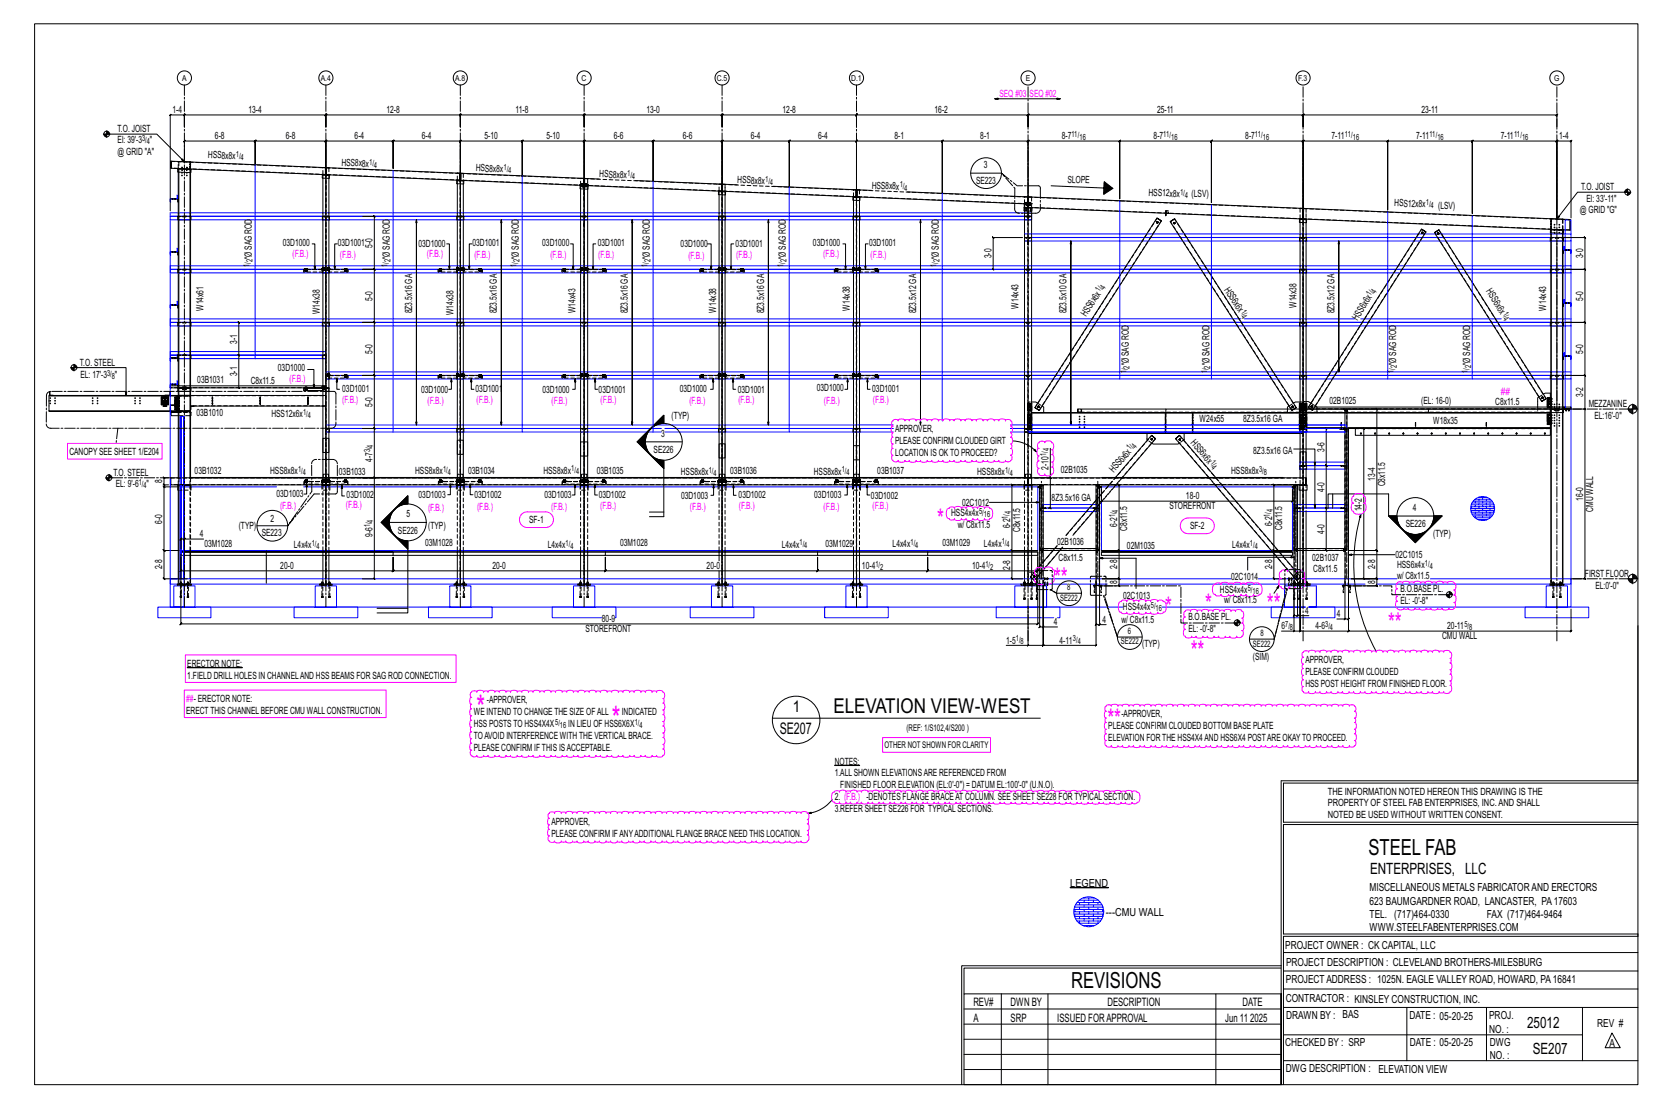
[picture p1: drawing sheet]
<svg xmlns="http://www.w3.org/2000/svg" width="914mm" height="610mm" viewBox="0 0 914 610" stroke-linecap="round" stroke-linejoin="round" font-family="sans-serif">
<defs><g id="words">
<g font-size="18.4" fill="#f0f">
<text x="262" y="396">*</text>
<text x="337" y="402">*</text>
</g>
<g font-size="14.7" fill="#f0f">
<text x="516" y="291">*</text>
<text x="580" y="323">**</text>
<text x="641" y="339">*</text>
<text x="663" y="338">*</text>
<text x="697" y="338">*</text>
<text x="701" y="338">*</text>
<text x="764" y="348">**</text>
<text x="656" y="363">**</text>
<text x="610" y="401">**</text>
</g>
<g font-size="12.2">
<text x="753" y="471">STEEL FAB</text>
<text x="590" y="544">REVISIONS</text>
</g>
<text font-size="11.3" x="459" y="393">ELEVATION VIEW-WEST</text>
<g font-size="8.8">
<text x="436" y="392">1</text>
<text x="429" y="404">SE207</text>
</g>
<g font-size="8.6">
<text x="754" y="481">ENTERPRISES, LLC</text>
<text x="841" y="566">25012</text>
<text x="844" y="580">SE207</text>
</g>
<g font-size="6.4">
<text x="536" y="554">REV#</text>
<text x="556" y="554">DWN BY</text>
<text x="610" y="554">DESCRIPTION</text>
<text x="684" y="554">DATE</text>
<text x="536" y="563">A</text>
<text x="556" y="563">SRP</text>
<text x="582" y="563">ISSUED FORAPPROVAL</text>
<text x="674" y="563">Jun 11</text>
<text x="688" y="563">2025</text>
</g>
<g font-size="6.1">
<text x="589" y="488">LEGEND</text>
<text x="754" y="491">MISCELLANEOUS METALS FABRICATORAND ERECTORS</text>
<text x="754" y="498">623 BAUMGARDNER ROAD, LANCASTER, PA17603</text>
<text x="609" y="505">---CMU WALL</text>
<text x="754" y="505">TEL. (717)464-0330</text>
<text x="819" y="505">FAX (717)464-9464</text>
<text x="754" y="513">WWW.STEELFABENTERPRISES.COM</text>
<text x="708" y="523">PROJECT OWNER : CK CAPITAL, LLC</text>
<text x="708" y="532">PROJECT DESCRIPTION : CLEVELAND BROTHERS-MILESBURG</text>
<text x="708" y="541">PROJECTADDRESS : 1025N. EAGLE VALLEY ROAD, HOWARD, PA16841</text>
<text x="708" y="552">CONTRACTOR : KINSLEY CONSTRUCTION, INC.</text>
<text x="708" y="561">DRAWN BY : BAS</text>
<text x="776" y="561">DATE : 05-20-25</text>
<text x="820" y="561">PROJ.</text>
<text x="820" y="569">NO. :</text>
<text x="879" y="566">REV #</text>
<text x="708" y="576">CHECKED BY : SRP</text>
<text x="776" y="576">DATE : 05-20-25</text>
<text x="820" y="576">DWG</text>
<text x="886" y="577">A</text>
<text x="820" y="583">NO. :</text>
<text x="708" y="590">DWG DESCRIPTION : ELEVATION VIEW</text>
</g>
<g font-size="5.5" fill="#f0f">
<text x="550" y="53">SEQ #03</text>
<text x="567" y="53">SEQ #02</text>
<text x="161" y="142">(F.B.)</text>
<text x="187" y="142">(F.B.)</text>
<text x="235" y="142">(F.B.)</text>
<text x="261" y="142">(F.B.)</text>
<text x="303" y="142">(F.B.)</text>
<text x="329" y="142">(F.B.)</text>
<text x="379" y="143">(F.B.)</text>
<text x="405" y="142">(F.B.)</text>
<text x="453" y="142">(F.B.)</text>
<text x="479" y="142">(F.B.)</text>
<text x="159" y="210">(F.B.)</text>
<text x="826" y="218">##</text>
<text x="188" y="222">(F.B.)</text>
<text x="235" y="222">(F.B.)</text>
<text x="262" y="222">(F.B.)</text>
<text x="304" y="222">(F.B.)</text>
<text x="331" y="222">(F.B.)</text>
<text x="380" y="222">(F.B.)</text>
<text x="406" y="222">(F.B.)</text>
<text x="454" y="222">(F.B.)</text>
<text x="480" y="222">(F.B.)</text>
<text x="154" y="280">(F.B.)</text>
<text x="190" y="280">(F.B.)</text>
<text x="236" y="281">(F.B.)</text>
<text x="263" y="281">(F.B.)</text>
<text x="303" y="281">(F.B.)</text>
<text x="330" y="280">(F.B.)</text>
<text x="380" y="281">(F.B.)</text>
<text x="407" y="280">(F.B.)</text>
<text x="453" y="281">(F.B.)</text>
<text x="480" y="280">(F.B.)</text>
<text x="103" y="387">##- ERECTOR NOTE:</text>
</g>
<g font-size="5.5">
<text x="95" y="62">1-4</text>
<text x="137" y="62">13-4</text>
<text x="213" y="62">12-8</text>
<text x="284" y="62">11-8</text>
<text x="356" y="62">13-0</text>
<text x="431" y="62">12-8</text>
<text x="514" y="62">16-2</text>
<text x="637" y="62">25-11</text>
<text x="783" y="62">23-11</text>
<text x="65" y="72">T.O. JOIST</text>
<text x="118" y="77">6-8</text>
<text x="157" y="77">6-8</text>
<text x="195" y="77">6-4</text>
<text x="232" y="77">6-4</text>
<text x="267" y="77">5-10</text>
<text x="301" y="77">5-10</text>
<text x="338" y="77">6-6</text>
<text x="376" y="77">6-6</text>
<text x="413" y="77">6-4</text>
<text x="450" y="77">6-4</text>
<text x="492" y="77">8-1</text>
<text x="540" y="77">8-1</text>
<text x="585" y="77">8-7</text>
<text x="635" y="77">8-7</text>
<text x="686" y="77">8-7</text>
<text x="733" y="77">7-11</text>
<text x="780" y="77">7-11</text>
<text x="826" y="77">7-11</text>
<text x="858" y="77">1-4</text>
<text x="65" y="79">El: 39'-3</text>
<text x="83" y="79">&quot;</text>
<text x="65" y="86">@ GRID &quot;A&quot;</text>
<text x="114" y="87" transform="rotate(2 114 87)">HSS8x8x</text>
<text x="188" y="91" transform="rotate(2 188 91)">HSS8x8x</text>
<text x="262" y="94" transform="rotate(2 262 94)">HSS8x8x</text>
<text x="542" y="92">3</text>
<text x="330" y="98" transform="rotate(2 330 98)">HSS8x8x</text>
<text x="406" y="101" transform="rotate(2 406 101)">HSS8x8x</text>
<text x="537" y="101">SE223</text>
<text x="588" y="101" transform="rotate(2 588 101)">SLOPE</text>
<text x="480" y="104" transform="rotate(2 480 104)">HSS8x8x</text>
<text x="632" y="108" transform="rotate(2 632 108)">HSS12x8x</text>
<text x="871" y="104">T.O. JOIST</text>
<text x="656" y="108">(LSV)</text>
<text x="768" y="114" transform="rotate(2 768 114)">HSS12x8x</text>
<text x="873" y="111">El: 33'-11&quot;</text>
<text x="792" y="115">(LSV)</text>
<text x="870" y="118">@ GRID &quot;G&quot;</text>
<text x="156" y="135">03D1000</text>
<text x="186" y="136">03D1001</text>
<text x="205" y="136" transform="rotate(-90 205 136)">5-0</text>
<text x="230" y="136">03D1000</text>
<text x="260" y="136">03D1001</text>
<text x="299" y="136">03D1000</text>
<text x="329" y="136">03D1001</text>
<text x="375" y="136">03D1000</text>
<text x="405" y="136">03D1001</text>
<text x="448" y="135">03D1000</text>
<text x="478" y="136">03D1001</text>
<text x="139" y="143" transform="rotate(-90 139 143)">&quot;Ø SAG ROD</text>
<text x="215" y="143" transform="rotate(-90 215 143)">&quot;Ø SAG ROD</text>
<text x="286" y="143" transform="rotate(-90 286 143)">&quot;Ø SAG ROD</text>
<text x="358" y="143" transform="rotate(-90 358 143)">&quot;Ø SAG ROD</text>
<text x="433" y="143" transform="rotate(-90 433 143)">&quot;Ø SAG ROD</text>
<text x="517" y="143" transform="rotate(-90 517 143)">&quot;Ø SAG ROD</text>
<text x="546" y="142" transform="rotate(-90 546 142)">3-0</text>
<text x="872" y="142" transform="rotate(-90 872 142)">3-0</text>
<text x="674" y="159" transform="rotate(57 674 159)">HS 6x6x</text>
<text x="818" y="160" transform="rotate(58 818 160)">HS 6x6x</text>
<text x="205" y="166" transform="rotate(-90 205 166)">5-0</text>
<text x="872" y="166" transform="rotate(-90 872 166)">5-0</text>
<text x="112" y="171" transform="rotate(-90 112 171)">W14x61</text>
<text x="176" y="173" transform="rotate(-90 176 173)">W14x38</text>
<text x="227" y="173" transform="rotate(-90 227 173)">8Z3.5x16 GA</text>
<text x="250" y="174" transform="rotate(-90 250 174)">W14x38</text>
<text x="274" y="173" transform="rotate(-90 274 173)">8Z3.5x16 GA</text>
<text x="317" y="172" transform="rotate(-90 317 172)">W14x43</text>
<text x="346" y="173" transform="rotate(-90 346 173)">8Z3.5x16 GA</text>
<text x="394" y="172" transform="rotate(-90 394 172)">W14x38</text>
<text x="421" y="173" transform="rotate(-90 421 173)">8Z3.5x16 GA</text>
<text x="468" y="171" transform="rotate(-90 468 171)">W14x38</text>
<text x="504" y="173" transform="rotate(-90 504 173)">8Z3.5x12 GA</text>
<text x="561" y="170" transform="rotate(-90 561 170)">W14x43</text>
<text x="587" y="173" transform="rotate(-90 587 173)">8Z3.5x10 GA</text>
<text x="714" y="170" transform="rotate(-90 714 170)">W14x38</text>
<text x="735" y="173" transform="rotate(-90 735 173)">8Z3.5x12 GA</text>
<text x="851" y="171" transform="rotate(-90 851 171)">W14x43</text>
<text x="598" y="175" transform="rotate(-57 598 175)">HS 6x6x</text>
<text x="747" y="177" transform="rotate(-58 747 177)">HS 6x6x</text>
<text x="130" y="189" transform="rotate(-90 130 189)">3-1</text>
<text x="205" y="195" transform="rotate(-90 205 195)">5-0</text>
<text x="872" y="195" transform="rotate(-90 872 195)">5-0</text>
<text x="44" y="202">T.O. STEEL</text>
<text x="621" y="201" transform="rotate(-90 621 201)">&quot;Ø SAG ROD</text>
<text x="666" y="201" transform="rotate(-90 666 201)">&quot;Ø SAG ROD</text>
<text x="769" y="201" transform="rotate(-90 769 201)">&quot;Ø SAG ROD</text>
<text x="809" y="201" transform="rotate(-90 809 201)">&quot;Ø SAG ROD</text>
<text x="44" y="208">EL: 17'-3</text>
<text x="63" y="208">&quot;</text>
<text x="130" y="207" transform="rotate(-90 130 207)">3-1</text>
<text x="153" y="204">03D1000</text>
<text x="109" y="211">03B1031</text>
<text x="138" y="211">C8x11.5</text>
<text x="188" y="216">03D1001</text>
<text x="262" y="216">03D1001</text>
<text x="374" y="216">03D1000</text>
<text x="450" y="215">03D1000</text>
<text x="480" y="216">03D1001</text>
<text x="232" y="216">03D1000</text>
<text x="299" y="216">03D1000</text>
<text x="330" y="216">03D1001</text>
<text x="406" y="216">03D1001</text>
<text x="872" y="219" transform="rotate(-90 872 219)">3-2</text>
<text x="205" y="224" transform="rotate(-90 205 224)">5-0</text>
<text x="732" y="223">02B1025</text>
<text x="782" y="222">(EL: 16-0)</text>
<text x="823" y="223">C8x11.5</text>
<text x="875" y="224">MEZZANINE</text>
<text x="108" y="229">03B1010</text>
<text x="149" y="230">HSS12x6x</text>
<text x="370" y="231">(TYP)</text>
<text x="660" y="233">W24x55</text>
<text x="684" y="232">8Z3.5x16 GA</text>
<text x="789" y="234">W18x35</text>
<text x="878" y="231">EL:16'-0&quot;</text>
<text x="493" y="238">APPROVER,</text>
<text x="364" y="241">3</text>
<text x="493" y="244">PLEASE CONFIRM CLOUDED GIRT</text>
<text x="655" y="244" transform="rotate(49 655 244)">HS 6x6x</text>
<text x="38" y="251">CANOPYSEE SHEET 1/E204</text>
<text x="360" y="249">SE226</text>
<text x="493" y="251">LOCATION IS OKTO PROCEED?</text>
<text x="690" y="250">8Z3.5x16 GA</text>
<text x="729" y="249" transform="rotate(-90 729 249)">3-6</text>
<text x="205" y="254" transform="rotate(-90 205 254)">4-7</text>
<text x="62" y="262">T.O. STEEL</text>
<text x="107" y="261">03B1032</text>
<text x="149" y="261">HSS8x8x</text>
<text x="187" y="262">03B1033</text>
<text x="229" y="261">HSS8x8x</text>
<text x="258" y="261">03B1034</text>
<text x="299" y="261">HSS8x8x</text>
<text x="329" y="261">03B1035</text>
<text x="375" y="261">HSS8x8x</text>
<text x="402" y="261">03B1036</text>
<text x="448" y="261">HSS8x8x</text>
<text x="483" y="261">03B1037</text>
<text x="538" y="261">HSS8x8x</text>
<text x="577" y="259" transform="rotate(-90 577 259)">2-10</text>
<text x="584" y="260">02B1035</text>
<text x="613" y="261" transform="rotate(-49 613 261)">HS 6x6x</text>
<text x="678" y="261">HSS8x8x</text>
<text x="64" y="268">EL: 9'-6</text>
<text x="81" y="268">&quot;</text>
<text x="89" y="266" transform="rotate(-90 89 266)">8</text>
<text x="757" y="265" transform="rotate(-90 757 265)">13-4</text>
<text x="763" y="268" transform="rotate(-90 763 268)">C8x11.5</text>
<text x="152" y="274">03D1003</text>
<text x="191" y="274">03D1002</text>
<text x="230" y="274">03D1003</text>
<text x="261" y="274">03D1002</text>
<text x="300" y="274">03D1003</text>
<text x="330" y="274">03D1002</text>
<text x="375" y="275">03D1003</text>
<text x="407" y="274">03D1002</text>
<text x="448" y="274">03D1003</text>
<text x="479" y="275">03D1002</text>
<text x="579" y="276">8Z3.5x16 GA</text>
<text x="653" y="275">18-0</text>
<text x="729" y="271" transform="rotate(-90 729 271)">4-0</text>
<text x="872" y="276" transform="rotate(-90 872 276)">16-0</text>
<text x="530" y="279">02C1012</text>
<text x="644" y="281">STOREFRONT</text>
<text x="750" y="282" transform="rotate(-90 750 282)">14-2</text>
<text x="778" y="282">4</text>
<text x="877" y="282" transform="rotate(-90 877 282)">CMU WALL</text>
<text x="149" y="287">2</text>
<text x="224" y="285">5</text>
<text x="291" y="288">SF-1</text>
<text x="524" y="284">HSS4x4x</text>
<text x="89" y="288" transform="rotate(-90 89 288)">6-0</text>
<text x="131" y="291">(TYP)</text>
<text x="236" y="291">(TYP)</text>
<text x="527" y="291">w/ C8x11.5</text>
<text x="556" y="291" transform="rotate(-90 556 291)">6-2</text>
<text x="562" y="293" transform="rotate(-90 562 293)">C8x11.5</text>
<text x="615" y="290" transform="rotate(-90 615 290)">6-2</text>
<text x="621" y="292" transform="rotate(-90 621 292)">C8x11.5</text>
<text x="655" y="291">SF-2</text>
<text x="700" y="290" transform="rotate(-90 700 290)">6-2</text>
<text x="706" y="292" transform="rotate(-90 706 292)">C8x11.5</text>
<text x="774" y="290">SE226</text>
<text x="110" y="296">4</text>
<text x="144" y="295">SE223</text>
<text x="205" y="296" transform="rotate(-90 205 296)">9-6</text>
<text x="219" y="294">SE226</text>
<text x="729" y="294" transform="rotate(-90 729 294)">4-0</text>
<text x="789" y="296">(TYP)</text>
<text x="113" y="301">03M1028</text>
<text x="162" y="302">L4x4x</text>
<text x="234" y="301">03M1028</text>
<text x="302" y="302">L4x4x</text>
<text x="341" y="301">03M1028</text>
<text x="430" y="302">L4x4x</text>
<text x="454" y="301">03M1029</text>
<text x="491" y="301">L4x4x</text>
<text x="519" y="301">03M1029</text>
<text x="542" y="301">L4x4x</text>
<text x="582" y="300">02B1036</text>
<text x="620" y="302">02M1035</text>
<text x="678" y="302">L4x4x</text>
<text x="583" y="309">C8x11.5</text>
<text x="722" y="309">02B1037</text>
<text x="768" y="307">02C1015</text>
<text x="89" y="314" transform="rotate(-90 89 314)">2-8</text>
<text x="154" y="313">20-0</text>
<text x="271" y="313">20-0</text>
<text x="389" y="313">20-0</text>
<text x="475" y="313">10-4</text>
<text x="535" y="313">10-4</text>
<text x="556" y="314" transform="rotate(-90 556 314)">2-8</text>
<text x="615" y="314" transform="rotate(-90 615 314)">2-8</text>
<text x="700" y="314" transform="rotate(-90 700 314)">2-8</text>
<text x="723" y="315">C8x11.5</text>
<text x="757" y="314" transform="rotate(-90 757 314)">2-8</text>
<text x="769" y="313">HSS6x4x</text>
<text x="873" y="318">FIRST FLOOR</text>
<text x="615" y="322" transform="rotate(-90 615 322)">8</text>
<text x="678" y="319">02C1014</text>
<text x="757" y="322" transform="rotate(-90 757 322)">8</text>
<text x="769" y="319">w/ C8x11.5</text>
<text x="618" y="330">02C1013</text>
<text x="672" y="327">HSS4x4x</text>
<text x="771" y="326">B.O.BASE PL.</text>
<text x="878" y="324">EL:0'-0&quot;</text>
<text x="618" y="336">HSS4x4x</text>
<text x="674" y="332">w/ C8x11.5</text>
<text x="771" y="333">EL: -0'-8&quot;</text>
<text x="654" y="342">B.O.BASE PL.</text>
<text x="718" y="338">4</text>
<text x="736" y="340">4</text>
<text x="331" y="343">80-9</text>
<text x="580" y="344">4</text>
<text x="607" y="343">4</text>
<text x="617" y="343">w/ C8x11.5</text>
<text x="705" y="347">6</text>
<text x="724" y="347">4-6</text>
<text x="797" y="347">20-11</text>
<text x="322" y="348">STOREFRONT</text>
<text x="654" y="348">EL: -0'-8&quot;</text>
<text x="794" y="352">CMU WALL</text>
<text x="554" y="354">1-5</text>
<text x="583" y="354">4-11</text>
<text x="629" y="356">(TYP)</text>
<text x="690" y="364">(SIM)</text>
<text x="719" y="365">APPROVER,</text>
<text x="103" y="367">ERECTOR NOTE:</text>
<text x="719" y="372">PLEASE CONFIRM CLOUDED</text>
<text x="103" y="374">1.FIELD DRILLHOLES IN CHANNELAND HSS BEAMS FOR SAG ROD CONNECTION.</text>
<text x="719" y="378">HSS POST HEIGHT FROM FINISHED FLOOR.</text>
<text x="268" y="387">-APPROVER,</text>
<text x="103" y="393">ERECTTHIS CHANNELBEFORE CMU WALLCONSTRUCTION.</text>
<text x="261" y="394">WE INTEND TO CHANGETHE SIZE OFALL</text>
<text x="342" y="394">INDICATED</text>
<text x="617" y="395">-APPROVER,</text>
<text x="261" y="400">HSS POSTSTO HSS4X4X</text>
<text x="313" y="400">IN LIEU OF HSS6X6X</text>
<text x="610" y="402">PLEASE CONFIRM CLOUDED BOTTOM BASE PLATE</text>
<text x="261" y="407">TOAVOID INTERFERENCE WITH THE VERTICALBRACE.</text>
<text x="261" y="413">PLEASE CONFIRM IF THIS ISACCEPTABLE.</text>
<text x="610" y="408">ELEVATION FOR THE HSS4X4AND HSS6X4 POSTARE OKAYTO PROCEED.</text>
<text x="460" y="421">NOTES:</text>
<text x="460" y="428">1.ALLSHOWN ELEVATIONSARE REFERENCED FROM</text>
<text x="463" y="434">FINISHED FLOOR ELEVATION (EL:0'-0&quot;) = DATUM EL:100'-0&quot; (U.N.O).</text>
<text x="731" y="438">THE INFORMATION NOTED HEREON THIS DRAWING IS THE</text>
<text x="460" y="441">2. (F.B.) -DENOTES FLANGE BRACEAT COLUMN. SEE SHEET SE228 FOR TYPICALSECTION.</text>
<text x="460" y="447">3.REFER SHEET SE226 FOR TYPICALSECTIONS.</text>
<text x="731" y="444">PROPERTY OF STEEL FAB ENTERPRISES, INC.AND SHALL</text>
<text x="304" y="454">APPROVER,</text>
<text x="731" y="451">NOTED BE USED WITHOUT WRITTEN CONSENT.</text>
<text x="304" y="461">PLEASE CONFIRM IFANYADDITIONALFLANGE BRACE NEED THIS LOCATION.</text>
</g>
<g font-size="5.1">
<text x="499" y="403">(REF: 1/S102,4/S200 )</text>
<text x="487" y="412">OTHER NOT SHOWN FOR CLARITY</text>
</g>
<g font-size="4.9">
<text x="587" y="325">8</text>
<text x="584" y="331">SE222</text>
<text x="621" y="349">6</text>
<text x="694" y="350">8</text>
<text x="617" y="355">SE222</text>
<text x="690" y="356">SE222</text>
</g>
<g font-size="4.7">
<text x="78" y="78">3/</text>
<text x="590" y="75">11/</text>
<text x="594" y="77">16</text>
<text x="640" y="75">11/</text>
<text x="645" y="77">16</text>
<text x="691" y="75">11/</text>
<text x="695" y="77">16</text>
<text x="740" y="75">11/</text>
<text x="745" y="77">16</text>
<text x="787" y="75">11/</text>
<text x="791" y="77">16</text>
<text x="834" y="75">11/</text>
<text x="838" y="77">16</text>
<text x="81" y="79">4</text>
<text x="130" y="86" transform="rotate(2 130 86)">1/</text>
<text x="132" y="88" transform="rotate(2 132 88)">4</text>
<text x="203" y="91" transform="rotate(2 203 91)">1/</text>
<text x="206" y="92" transform="rotate(2 206 92)">4</text>
<text x="277" y="94" transform="rotate(2 277 94)">1/</text>
<text x="280" y="95" transform="rotate(2 280 95)">4</text>
<text x="345" y="97" transform="rotate(2 345 97)">1/</text>
<text x="348" y="99" transform="rotate(2 348 99)">4</text>
<text x="421" y="100" transform="rotate(2 421 100)">1/</text>
<text x="424" y="102" transform="rotate(2 424 102)">4</text>
<text x="495" y="103" transform="rotate(2 495 103)">1/</text>
<text x="498" y="105" transform="rotate(2 498 105)">4</text>
<text x="650" y="107" transform="rotate(2 650 107)">1/</text>
<text x="652" y="109" transform="rotate(2 652 109)">4</text>
<text x="785" y="113" transform="rotate(2 785 113)">1/</text>
<text x="788" y="115" transform="rotate(2 788 115)">4</text>
<text x="137" y="147" transform="rotate(-90 137 147)">1</text>
<text x="138" y="145" transform="rotate(-90 138 145)">/2</text>
<text x="213" y="147" transform="rotate(-90 213 147)">1</text>
<text x="214" y="145" transform="rotate(-90 214 145)">/2</text>
<text x="284" y="147" transform="rotate(-90 284 147)">1</text>
<text x="285" y="145" transform="rotate(-90 285 145)">/2</text>
<text x="356" y="147" transform="rotate(-90 356 147)">1</text>
<text x="357" y="145" transform="rotate(-90 357 145)">/2</text>
<text x="431" y="147" transform="rotate(-90 431 147)">1</text>
<text x="432" y="145" transform="rotate(-90 432 145)">/2</text>
<text x="516" y="147" transform="rotate(-90 516 147)">1</text>
<text x="516" y="145" transform="rotate(-90 516 145)">/2</text>
<text x="605" y="161" transform="rotate(-57 605 161)">1/</text>
<text x="608" y="160" transform="rotate(-57 608 160)">4</text>
<text x="757" y="162" transform="rotate(-58 757 162)">4</text>
<text x="754" y="163" transform="rotate(-58 754 163)">1/</text>
<text x="683" y="172" transform="rotate(57 683 172)">1/</text>
<text x="827" y="173" transform="rotate(58 827 173)">1/</text>
<text x="683" y="175" transform="rotate(57 683 175)">4</text>
<text x="827" y="176" transform="rotate(58 827 176)">4</text>
<text x="621" y="204" transform="rotate(-90 621 204)">/2</text>
<text x="665" y="204" transform="rotate(-90 665 204)">/2</text>
<text x="768" y="204" transform="rotate(-90 768 204)">/2</text>
<text x="809" y="204" transform="rotate(-90 809 204)">/2</text>
<text x="59" y="207">3/</text>
<text x="62" y="208">8</text>
<text x="620" y="206" transform="rotate(-90 620 206)">1</text>
<text x="665" y="206" transform="rotate(-90 665 206)">1</text>
<text x="767" y="205" transform="rotate(-90 767 205)">1</text>
<text x="808" y="205" transform="rotate(-90 808 205)">1</text>
<text x="167" y="229">1/</text>
<text x="169" y="230">4</text>
<text x="204" y="249" transform="rotate(-90 204 249)">3/</text>
<text x="205" y="246" transform="rotate(-90 205 246)">4</text>
<text x="576" y="251" transform="rotate(-90 576 251)">1/</text>
<text x="578" y="249" transform="rotate(-90 578 249)">4</text>
<text x="622" y="248" transform="rotate(-49 622 248)">1/</text>
<text x="625" y="247" transform="rotate(-49 625 247)">4</text>
<text x="666" y="255" transform="rotate(49 666 255)">1/</text>
<text x="667" y="258" transform="rotate(49 667 258)">4</text>
<text x="164" y="260">1/</text>
<text x="167" y="262">4</text>
<text x="244" y="260">1/</text>
<text x="247" y="261">4</text>
<text x="315" y="260">1/</text>
<text x="317" y="261">4</text>
<text x="390" y="260">1/</text>
<text x="393" y="262">4</text>
<text x="463" y="260">1/</text>
<text x="466" y="262">4</text>
<text x="553" y="260">1/</text>
<text x="556" y="262">4</text>
<text x="693" y="260">3/</text>
<text x="696" y="262">8</text>
<text x="76" y="267">1/</text>
<text x="79" y="269">4</text>
<text x="701" y="282" transform="rotate(-90 701 282)">4</text>
<text x="205" y="288" transform="rotate(-90 205 288)">4</text>
<text x="539" y="283">5/</text>
<text x="542" y="285">16</text>
<text x="555" y="286" transform="rotate(-90 555 286)">1/</text>
<text x="557" y="283" transform="rotate(-90 557 283)">4</text>
<text x="614" y="285" transform="rotate(-90 614 285)">1/</text>
<text x="615" y="282" transform="rotate(-90 615 282)">4</text>
<text x="699" y="285" transform="rotate(-90 699 285)">1/</text>
<text x="204" y="290" transform="rotate(-90 204 290)">1/</text>
<text x="552" y="300">1/</text>
<text x="172" y="301">1/</text>
<text x="174" y="302">4</text>
<text x="311" y="301">1/</text>
<text x="314" y="302">4</text>
<text x="440" y="300">1/</text>
<text x="443" y="302">4</text>
<text x="501" y="300">1/</text>
<text x="504" y="302">4</text>
<text x="554" y="301">4</text>
<text x="688" y="301">1/</text>
<text x="691" y="302">4</text>
<text x="784" y="311">1/</text>
<text x="482" y="312">1/</text>
<text x="485" y="314">2</text>
<text x="543" y="312">1/</text>
<text x="545" y="314">2</text>
<text x="787" y="313">4</text>
<text x="687" y="326">5/</text>
<text x="690" y="327">16</text>
<text x="634" y="335">5/</text>
<text x="636" y="336">16</text>
<text x="708" y="345">7/</text>
<text x="710" y="347">8</text>
<text x="730" y="345">3/</text>
<text x="732" y="347">4</text>
<text x="806" y="345">5/</text>
<text x="809" y="347">8</text>
<text x="559" y="353">1/</text>
<text x="591" y="353">3/</text>
<text x="562" y="355">8</text>
<text x="593" y="355">4</text>
<text x="306" y="399">5/</text>
<text x="308" y="401">16</text>
<text x="349" y="399">1/</text>
<text x="352" y="401">4</text>
</g>
<g font-size="4.5">
<text x="100" y="44">A</text>
<text x="177" y="44">A.4</text>
<text x="251" y="44">A.8</text>
<text x="320" y="44">C</text>
<text x="395" y="44">C.5</text>
<text x="469" y="44">D.1</text>
<text x="565" y="44">E</text>
<text x="715" y="44">F.3</text>
<text x="856" y="44">G</text>
</g>
</g></defs>
<g fill="#000" stroke="#000" stroke-width=".55">
<path d="M103 368h30zM460 421l13 1zM589 489h21z"/>
<circle cx="100" cy="97" r=".2"/>
<circle cx="100" cy="95" r=".2"/>
<circle cx="103" cy="95" r=".2"/>
<circle cx="103" cy="97" r=".2"/>
<circle cx="28" cy="219" r=".2"/>
<circle cx="30" cy="219" r=".2"/>
<circle cx="51" cy="219" r=".2"/>
<circle cx="54" cy="219" r=".2"/>
<circle cx="74" cy="219" r=".2"/>
<circle cx="77" cy="219" r=".2"/>
<circle cx="89" cy="219" r=".2"/>
<circle cx="92" cy="219" r=".2"/>
<circle cx="28" cy="222" r=".2"/>
<circle cx="28" cy="221" r=".2"/>
<circle cx="30" cy="221" r=".2"/>
<circle cx="30" cy="222" r=".2"/>
<circle cx="51" cy="221" r=".2"/>
<circle cx="51" cy="222" r=".2"/>
<circle cx="54" cy="221" r=".2"/>
<circle cx="54" cy="222" r=".2"/>
<circle cx="74" cy="222" r=".2"/>
<circle cx="74" cy="221" r=".2"/>
<circle cx="77" cy="221" r=".2"/>
<circle cx="77" cy="222" r=".2"/>
<circle cx="89" cy="221" r=".2"/>
<circle cx="89" cy="222" r=".2"/>
<circle cx="92" cy="222" r=".2"/>
<circle cx="92" cy="221" r=".2"/>
<circle cx="594" cy="232" r=".2"/>
<circle cx="594" cy="231" r=".2"/>
<circle cx="594" cy="234" r=".2"/>
<circle cx="594" cy="235" r=".2"/>
<circle cx="594" cy="229" r=".2"/>
<circle cx="597" cy="232" r=".2"/>
<circle cx="597" cy="231" r=".2"/>
<circle cx="597" cy="229" r=".2"/>
<circle cx="597" cy="234" r=".2"/>
<circle cx="597" cy="235" r=".2"/>
<circle cx="749" cy="239" r=".1"/>
<circle cx="757" cy="239" r=".1"/>
<circle cx="765" cy="239" r=".1"/>
<circle cx="773" cy="239" r=".1"/>
<circle cx="780" cy="239" r=".1"/>
<circle cx="788" cy="239" r=".1"/>
<circle cx="796" cy="239" r=".1"/>
<circle cx="804" cy="239" r=".1"/>
<circle cx="811" cy="239" r=".1"/>
<circle cx="819" cy="239" r=".1"/>
<circle cx="827" cy="239" r=".1"/>
<circle cx="835" cy="239" r=".1"/>
<circle cx="843" cy="239" r=".1"/>
<circle cx="850" cy="239" r=".1"/>
<circle cx="856" cy="223" r=".2"/>
<circle cx="856" cy="230" r=".2"/>
<circle cx="856" cy="232" r=".2"/>
<circle cx="856" cy="235" r=".2"/>
<circle cx="856" cy="229" r=".2"/>
<circle cx="856" cy="233" r=".2"/>
<circle cx="858" cy="223" r=".2"/>
<circle cx="858" cy="230" r=".2"/>
<circle cx="858" cy="232" r=".2"/>
<circle cx="858" cy="235" r=".2"/>
<circle cx="858" cy="229" r=".2"/>
<circle cx="858" cy="233" r=".2"/>
</g>
<g fill="none" stroke="#000" stroke-width=".55">
<path d="M19 13h883v584h-883zM548 54h36M57 74h4M57 74l1 1M57 74l2 1M58 74l1 1M58 74h1M59 74h27l16 15-2-1h1l1 1v-11h-1l1-1v1h38l1-1-1 1v13v-13l1-1-1 1h39l1-1-1 1v14v-14l1-1-1 1h37l1-1-1 1v15v-15l1-1-1 1h37l1-1-1 1v17v-17l1-1-1 1h34l1-1-1 1v19v-19l1-1-1 1h35h-1l1-1v1v20v-20h-1l1-1v1h38h-1l1-1v1v22v-22h-1l1-1v1h38h-1l1-1v1v23v-23h-1l1-1v1h37h-1l1-1v1v25v-25h-1l1-1v1h37h-1l1-1v1v26v-26h-1l1-1v1h47h-1l1-1v1v29v-29h-1l1-1v1h47h-1l1-1v1v30v-30h-1l1-1v1h50l1-1-1 1v31v-31l1-1-1 1h51h-1l1-1v1v34v-34h-1l1-1v1h50l1-1-1 1v37v-37l1-1-1 1h47h-1l1-1v1v38v-38h-1l1-1v1h47h-1l1-1v1v40v-40h-1l1-1v1h46l1-1-1 1v43v-43l1-1-1 1h8h-1l1-1v1v42M59 73l1 1M59 73v1M59 72l1 2M59 72v4"/>
<path d="M857 70v-7h1l-1 1v-1h-140h1l-1 1v-1v7v-7h1l-1 1v-1h-151l-1 1 1-1v7v-7l-1 1 1-1h-94l-1 1 1-1v7v-7l-1 1 1-1h-74l-1 1 1-1v7v-7l-1 1 1-1h-76l-1 1 1-1v7v-7l-1 1 1-1h-69h1l-1 1v-1v7v-7h1l-1 1v-1h-74h1l-1 1v-1v7v-7h1l-1 1v-1h-77l-1 1 1-1v7v-7l-1 1 1-1h-8l-1 1 1-1v53M94 89v4zM94 89l85 3v4l-85-3zM98 93v2h7v-2M98 93h7M98 89h7M98 95v22M105 95v22M177 96v2h4v-1M177 96l4 1-1-1M178 92h2M178 98v19"/>
<path d="M179 92v4zM179 96h1M179 93v148M180 92v4zM180 96l73 3M180 92l73 3v4M180 92v4M181 96h.1M181 98v19M251 100v1h4v-1M251 99l4 1-2-1M252 95h2"/>
<path d="M253 95v4zM253 96v146M254 95v4zM254 95l67 3v4M254 95v4l67 3M255 99h.1M321 98v4zM321 98l9 1M322 99v144M322 98v4zM322 98v4M350 99l47 2v4l-75-3"/>
<path d="M534 95h17M94 109h4v2v-1zM200 119h6v1v-1v29v1l-6-1h6v1v-1v30v-1v1h-6h6v-1v1v29v-1v1h-6h6v-1v1v29h-6h6v27h-6h6v56v-1v1h-6M252 101v16M255 101v16M319 102h.1M319 102v2h5v-1M319 102l5 1-2-1M320 104v13M320 102h.1M320 102v1M321 102h.1"/>
<path d="M321 102h1M322 102h.1M322 103h.1M323 103h.1M324 102h.1M324 104v13M396 106l-1 1h4v-1M396 105h.1M396 107v10M397 101v4zM397 101h2M398 102v142"/>
<path d="M398 101v4zM398 105l-2 1 3-1M399 107v10M406 102l-8-1v4M426 103l45 1v4l-73-3M470 109l-1 1h4v-1M470 108l3 1zM470 108h.1M470 110v7M471 104v4zM471 104l1 1M472 105v140"/>
<path d="M472 105v3zM472 105v3l94 4v-4l-66-2M472 105h8M473 108h.1M473 110v7M564 114v2h4v-1M564 108h2M564 116v1M564 114v-2h2v2M565 112h.1M565 115h.1M565 115v1v-1"/>
<path d="M566 114h.1M566 108v4zM566 108v6zM566 114h-2h4M566 108l151 7v6l-151-7M566 108v6M566 108l2 1M567 115v1zM567 116h.1M568 116v1M579 102l34 2-5-4v7l5-3M608 104h1h-1"/>
<path d="M608 103l2 1h-2M608 102l2 2-2 1M608 102l3 2-3 1M608 101l3 3-3 2M608 101l4 3-4 2M608 100l4 4-4 3M643 118h-1v1v-2v2M717 115v6zM717 115h1M717 116v133M717 115l1 6zM718 115l146 6v6l-146-6z"/>
<path d="M894 106h4M896 104l-2 2M896 106h-28l-11 15M896 104l-1 2M896 105l-1 1M896 105v1M896 104v4M896 106h.1M897 106l-1 1M898 106l-2 1M94 139h4v2v-2zM98 121h7"/>
<path d="M98 121v25M105 121v25M172 134h1v14M177 121h4M178 121v25M181 121v25M186 134h-2v14M229 121v113zM229 121l1 2h-1zM246 134h1v14M251 121h4M252 121v25"/>
<path d="M255 121v25M260 134h-2v14M276 121v113zM276 121v2zM314 134h2v14M328 134h-2v14M348 121v113zM348 121v2zM389 134h2v14M396 121h3M396 121v25M399 121v25"/>
<path d="M404 134h-2v14M423 121v113zM423 121v2zM464 134h1v14M470 121v25M473 121v25M473 121h-3M478 134h-2v14M507 121v113zM507 121v2h-1zM563 131l-17-1 1 1v17M564 129v-8h4v8"/>
<path d="M590 133v101zM590 133v1h-1zM629 133l-9 13M631 129l6-9 2 2-4 7M632 133l-9 13M637 122h.1M637 122v1M637 120l2 2zM637 123h.1M644 122l3-1zM646 123h.1M646 123h1"/>
<path d="M647 123h.1M647 123h-1M649 129l-5-7 3-1 5 8M651 133l9 13M655 133l8 13M715 121v1l4 1v-2M715 121h4zM715 133h4M716 121h.1M716 122v7M716 133v13M717 131h.1"/>
<path d="M719 121h.1M719 123v6M719 133v13M737 133v72zM737 133v1zM778 133l-8 13M781 129l1-3 3 2-1 1M782 133l-9 13M783 126l2 2zM783 128h.1M783 128v1M783 129h.1"/>
<path d="M790 128l2-1zM790 129v-1l2-1 2 2M792 129h.1M791 128v1zM792 128h-1M792 128h.1M792 128v1M793 133l8 13M796 133l9 13M853 133h8M854 127l-1 1 8 1v-2M854 126l7 1"/>
<path d="M854 120l6 1M854 128v1M854 133v13M856 128h.1M857 133v92M858 131h15l-1-1 1 1v17h-1l1 1-11-1h11h-1l1 1v-1v30l-1-1 1 1h-11h11l-1-1 1 1v29l-1-1 1 1h-11M858 127h.1M860 129h.1M860 133v13M860 138h4h-3l-1 2zM864 121v6zM98 150h7"/>
<path d="M98 150v26M105 150v26M168 148h.1M169 148h.1M177 150h4M178 150v26M181 150v26M190 148h.1M191 148h-1M191 148h.1M242 148h.1M243 148h.1"/>
<path d="M251 150h4M252 150v26M255 150v26M264 148h.1M265 148h-1M265 148h.1M310 148h.1M310 148h1M311 148h-1M311 148h.1M320 146v-25h4v25M332 148h.1"/>
<path d="M333 148h.1M386 148h.1M387 148h.1M396 150h3M396 150v26M399 150v26M408 148h.1M409 148h.1M460 148h.1M461 148h.1M470 150v26M473 150v26"/>
<path d="M473 150h-3M482 148h.1M483 148h.1M546 148l1 1zM568 146v-13h-4v13M617 150l-16 26M621 150l-16 26M662 150l17 26M666 150l16 26M715 150h4M716 150v26M719 150v26"/>
<path d="M767 150l-16 26M771 150l-16 26M804 150l16 26M807 150l16 26M853 150h8M854 150v26M860 150v26M94 168h4v2v-2zM98 179h7M98 179v15M105 179v15M131 178v-1l1 1h-1v18v-1l1 1-1-1 1 1h-1v18"/>
<path d="M177 179h4M178 179v15M181 179v26M251 179h4M252 179v26M255 179v26M320 176v-26h4v26M396 179h3M396 179v26M399 179v26M470 179v26M473 179v26"/>
<path d="M473 179h-3M568 176v-26h-4v26M599 179l-17 26M602 179l-16 26M681 179l16 26M685 179l16 26M715 179h4M716 179v26M719 179v26M749 179l-16 26M752 179l-16 26M822 179l16 26"/>
<path d="M826 179l16 26M853 179h8M854 179v26M860 179v26M860 167h4h-3l-1 2zM98 197h7M98 198v14h-4h4M98 198v14M105 198v14M177 197h2M178 198v14M860 196h4h-3l-1 2z"/>
<path d="M27 218v8M27 216l1 2h1h-2zM39 202h4M39 203l1 1M39 202l2 2M40 202l1 2M40 202l1 1M41 202h28v16M41 201l1 1M41 202h.1M41 201v3M89 219h.1"/>
<path d="M89 219v1M90 219h-1M90 219h.1M90 218h2h-1v5l1 1h-2l1-1v-5zM90 218h-63h71h-6M90 219h1M91 219v1zM91 219v1M91 219v4zM91 219h-2v4h2M91 218h2l1-2v2zM91 219h2v4h-2"/>
<path d="M91 219h.1M92 219h.1M92 219v1M94 212h85v2h-85zM97 219h.1M98 219v1zM98 219h-1h1M98 219v1M98 214h7zM98 214v2h7v-2M98 218h-1l1 1h-2v7h2h-1M98 219v7"/>
<path d="M98 216v47M99 219h.1M98 219h.1M98 218h7zM99 219v1M99 219l-1 1M100 214h1zM100 214h1M101 214h.1M102 214h1zM102 214h1M102 214h.1"/>
<path d="M105 216v47M117 219v4zM131 213l1 1zM143 219v4zM167 215h.1M168 214h.1M168 214h10zM169 214h.1M169 203h4v10M169 219l1 4zM177 214h.1M177 214h1"/>
<path d="M178 214h-1M178 214h.1M178 214h3zM178 214v2h3v-2M178 218h-73v6h73M178 214v1h-11v-1h1h-1v1M178 216v47M178 214h1zM178 214h1h-1h1M178 214h1M179 209h2M181 209v5"/>
<path d="M181 216v18M185 209v5h2M190 207h.1M191 207h-1M191 207h.1M242 207h.1M243 207h.1M248 209v5h-1M251 209h4M252 209v25M255 209v25M259 209v5h2"/>
<path d="M264 207h.1M265 207h-1M265 207h.1M310 207h.1M310 207h1M311 207h-1M311 207h.1M317 209v5h-2M320 205v-26h4v26M320 209h4M320 209v25M324 209v25"/>
<path d="M328 209v5h1M332 207h.1M333 207h.1M386 207h.1M387 207h.1M393 209v5h-2M396 209h3M396 209v25M399 209v25M404 209v5h1M408 207h.1M409 207h.1"/>
<path d="M460 207h.1M461 207h.1M467 209v5h-2M470 209v25M473 209v25M473 209h-3M478 209v5h1M482 207h.1M483 207h.1M564 209v25M568 205v-26h-4v26M568 209h-4"/>
<path d="M568 209v27M580 209l-10 15 2 2 11-17M700 209l11 16M703 209l11 15-2 1 2-1-2 1M715 209h4M716 209v15M719 209v15M730 209l-10 15M734 209l-10 15M841 209l8 12 2-2-7-10M847 219v5M849 219h.1"/>
<path d="M850 217l1-1h2v3M852 220h.1M852 219h.1M852 220h1M852 219h1M852 219l1 1M853 219h-1M853 220h-1M853 220h.1M853 219h.1M853 219v1M853 219l1 1z"/>
<path d="M853 209h8M854 219h-1l1 1M854 219h-2v5M854 220h.1M854 219h.1M854 209v15v-5v5h-1M854 209v15M854 219v1M860 209v15M866 207h7l-1-1 1 1v18h-1l1 1-1-1M27 226l71 1zM89 221h.1"/>
<path d="M89 222h.1M89 221h1M89 222l1 1M89 222h1M90 220l-1 1M90 220v1M90 222h.1M90 220h-1M90 221h.1M90 222h1M91 220v1zM91 222v1z"/>
<path d="M91 221h-1M91 220v1M91 222h.1M91 221h.1M91 220h.1M91 222v1M92 221h.1M92 222h.1M92 222v1M92 220v1M92 220h.1M94 227h4"/>
<path d="M97 225h.1M97 223v1zM97 222h.1M97 220v1zM97 223v1M97 221h.1M97 226h.1M97 226h1M98 225h.1M98 226h.1M98 220v1zM98 222v1z"/>
<path d="M98 223v1zM98 221h-1h1M98 220v1M98 222h-1h1M98 222v1M98 223h-1l1 1M98 223v1M98 227h-4v2h4M99 221h.1M98 221h1M99 222h.1M98 222h1"/>
<path d="M99 224h.1M98 224h1M98 223l1 1M99 225h.1M98 225h1M98 226l7 1zM98 221h.1M98 222h.1M99 220h.1M99 223h.1M99 220v1M99 222v1"/>
<path d="M99 223v1M99 224h-1M105 224h2h-2v2zM105 227v2M179 238h2M181 238v25M251 238h4M252 238v25M255 238v25M320 238h4M320 238v25M324 238v25"/>
<path d="M356 240l-4 3 4 4M356 239l-4 4M357 238l-5 5 5 5M357 238l-6 5 6 6M364 233l1-1-1 1M365 232l-1 1M365 230l-3 4M365 233h.1M365 231l-2 3M365 230l-4 4M365 229l-14 14 14 15M365 231l-2 2"/>
<path d="M365 229l-5 6M365 232v1M365 229l-6 6M365 233v-4l-14 14 14 15M396 238h3M396 238v25M399 238v25M470 238v25M473 238v25M473 238h-3M564 236h4zM564 236v2h4v-2v2h-4"/>
<path d="M564 238v25M566 234h.1M566 236h2h-2M566 236h.1M567 236h.1M568 228v9M568 221h2l1 1M568 222v4M568 238v25M568 227h148M568 239h148M568 238h148"/>
<path d="M570 224l2 2zM571 224h1zM574 224h1v3h-7h147M593 225v2h2h-2zM593 225h2v2h-1zM634 240l2 2zM642 227v11zM642 225h73v2h-73zM642 225h-47v2h47M656 227l1 11zM710 224h-1v1M711 224h.1"/>
<path d="M712 224h.1M715 236h4zM715 236v2h4v-2M715 226h1M716 224h149v1h-149zM716 225h3zM716 225v2h3v-1M716 228l-1 9M716 221h-3l-1 1M716 222l-1 3M716 227v9M716 238v16"/>
<path d="M716 234h.1M716 233h.1M716 231v1M716 232h.1M716 230h.1M716 229h.1M716 226h.1M716 224h.1M716 223h.1M716 236h.1M716 225l1 1zM716 226h1"/>
<path d="M716 225h1M717 226h-1M717 236h.1M717 225h.1M718 236h.1M718 225l1 1zM718 226h.1M718 226h1M718 225h1M719 226h-1M719 226h.1M719 229v-1v1"/>
<path d="M719 230h.1M719 231v1zM719 233h.1M719 234v1zM719 223h.1M719 228v7M719 221h1l2 1M719 222v2M719 227v9M719 238v16M719 227h.1M719 236h1"/>
<path d="M719 227h21M723 224h.1M724 224h1M730 236v20v1v-1v1v-1v24v-1v1v-1v1v23M737 236h3zM739 225h-20v2h21h-21M740 226h2v77h-2zM740 236h-3h3M740 236h-20h20M740 226h.1M741 226l-2-1 2 1M741 225h45"/>
<path d="M742 226h.1M742 236h.1M742 236h111h-111M742 236v83M742 236h9h-1h1v83l-1-1 1 1h3M742 225h16v1v-1v78v1v-1h-15h15v1v-1v16v-1v1h-14h14v-1v1v4v-1v1h-13M746 236h107v4h-107zM786 225h67v2h-67zM786 227h-44h111h-111M849 221l2-1zM852 223h.1M852 222v1"/>
<path d="M852 221h.1M852 224h.1M852 222h.1M852 223h1M852 221h1M852 224h1M852 222h1M852 222l1 1M853 224h.1M853 222h-1M853 223h-1M853 221h-1"/>
<path d="M853 223h.1M853 221h.1M853 222h.1M853 233h-1h1M853 231l-1 1h1M853 230h-1h1M853 229h-1h1M853 229h.1M853 230h.1M853 231v1M853 233h.1M853 222v1"/>
<path d="M853 228l1 1zM853 230h1zM853 231l1 1zM853 233h1zM853 221h1zM853 222l1 1zM853 227v1M853 234v2M854 228h-1l1 1M854 230h-1h1M854 231h-1l1 1M854 233h-1h1"/>
<path d="M854 221h-1h1M854 222l-1 1h1M854 224h-1M854 228v6zM854 228h-2v6h2M854 229h.1M854 228h.1M854 230h.1M854 232h.1M854 231h.1M854 233h.1M854 221h.1"/>
<path d="M854 223h.1M854 222h.1M854 224h.1M854 225h6zM854 225v2h6v-2M854 227v92M854 228v1M854 231v1M854 222v1M856 225h.1M856 225l1 1zM856 226h.1"/>
<path d="M856 225h1M856 226h1M857 226h-1h1M857 225l1 1zM857 226h1M858 225h.1M858 226h.1M860 227v92M860 225h4h-3l-1 2zM862 226h.1M862 225h.1M863 226h1"/>
<path d="M863 225h1M864 226h-1M865 225v-1v1M866 225h7h-1l1 1v-1v94l-1-1 1 1h-7M896 225h6M896 226l2 2M897 225l2 3M897 225l2 2M898 225l1 1M899 223l2 2M899 224l2 1M899 225h.1"/>
<path d="M899 224l1 1M899 222v6M178 241h3v8h-3zM179 249v72M252 242h3v8h-3zM253 250v71M320 243h4v8h-4zM322 251v70M351 243l14 15M352 243l4 5M352 243l4 4M353 243l3 3"/>
<path d="M354 243l1 2M355 243v1M355 243h21M355 242l-1 1 1 1M355 242l-1 1 1 2M355 242l-1 1M355 241l-2 2 2 2M356 241l-3 2 3 3M356 240l-3 3M359 252l6 5M361 252l4 5M362 253l3 4"/>
<path d="M362 253l3 3M363 253l2 3M363 253l2 2M364 253l1 2M364 253l1 1M365 253v1M365 253v32h-7M396 244h3v8h-3zM398 252v69M470 245h3v8h-3zM472 253v68M558 243a19 19 0 0 1 13 6"/>
<path d="M570 247l1 2-2-1zM578 247v16h-9M632 242l-1-3h21v3M634 242h.1M634 241v1M634 244l1 1h13l1-1M647 242l2-2zM649 242h.1M650 242h.1M650 242h-1M712 247h12v33M715 257v1h4"/>
<path d="M716 249h3v8h-3zM716 256v1M716 258v5M717 257v64M719 258v5M723 255h1v1zM58 263h4M58 263l2 2M59 263l1 1M60 263h.1M60 262l1 1M60 261v4"/>
<path d="M60 261l2 2M93 263h-3l1 1-1-1v4h1h-1h3M94 263v4zM94 263h85v4h-85zM98 267h7zM98 267v3h2M98 270v49M99 268h-9l1 1-1-1v35l1 1-1-1h9h-9l1 1-1-1v16v-1l1 1h-1h13M105 267v1M141 263h37zM141 263h-36h36M169 266v6h-2"/>
<path d="M177 267h5zM177 267v1M178 263h3zM178 263v-2h3v2M178 263h3M179 263v4zM180 263v4zM180 263h73v4h-73zM182 267v1M188 267v6h2M216 263h36zM216 263h-35h35"/>
<path d="M225 275l-4 3M225 276l-2 2M225 277l-1 1M225 274l-5 5M225 273l-15 15 15 14-15-14zM225 274l-6 5M225 274l-4 4M225 275l-3 3M225 276l-3 2M225 273l-15 15M225 278v-5l-15 15 15 14M248 267v5h-2"/>
<path d="M251 267h5zM251 267v1M252 263h3zM252 263v-2h3v2M252 263h3M253 263v4zM254 263v4zM254 263h67v4h-67zM256 267v1M259 267v5h1M287 263h32zM287 263h-32h32"/>
<path d="M316 267v6h-1M319 267h5zM319 267v1M320 263h3zM320 263v-2h3v2M320 263h3M321 263v4zM322 263v4zM322 263h75v4h-75zM324 267v1M327 267v6h2M337 263h59z"/>
<path d="M337 263h-13h13M393 267v6h-2M395 267h5zM395 267v1M396 263h3zM396 263v-2h3v2M396 263h3M397 263v4zM398 263v4zM398 263h73v4h-73zM400 267v1M404 267v6h1"/>
<path d="M411 263h59zM411 263h-12h12M466 267v6h-1M469 267h5zM469 267v1M470 263h3zM470 263v-2h3v2M470 263h3M471 263v4zM472 263v4zM472 263h94v4h-94zM473 263h32z"/>
<path d="M474 267v1M477 267v6h2M505 263h59h-59M545 277h27M564 267h4zM564 267v1M564 263h3zM564 263v-2h3v2M564 263h3M566 263v4zM566 263h153v4h-153zM568 267v1"/>
<path d="M571 268h1M571 267h-14h1h-1v36l1 1-1-1h14M572 268h.1M572 269h.1M572 268v1zM572 268v1M572 267h1v36h-1zM572 267h2h-1M573 267h1h-1h1v11M573 278h1v2M578 263l1 1zM578 263v17v-1l1 1h-2"/>
<path d="M603 275l-2 3M604 267h1v36h-1zM604 267h-1h1h-1v11M604 278v2M605 267h-1h1M605 268v1zM605 269h.1M605 268l1 1M605 268h1M605 269h1M606 269h-1M606 268h.1"/>
<path d="M606 267h10h1h-1v36l1 1-1-1h-10M606 269v7l1-1-1 1h106h-1l1-1v1v-7M606 272l-1 1M606 276l-1 2M611 267l-1 1M614 263l20-23 2 2-18 21M614 267l-1 1M657 263h49zM657 263h-50h50M665 263l-18-21 2-2 20 23M669 267l31 37M673 267l31 37"/>
<path d="M711 267h-10h1h-1v36l1 1-1-1h10M712 268h.1M712 269h.1M712 268v1zM712 268v1M712 267h1v36h-1zM712 267h2h-1M713 267h1h-1h1v11M713 278h1v2M715 267h5zM715 267v3h5v-3M716 270v8"/>
<path d="M719 263v4zM719 270v8M731 280v-8h33v12h30M734 272v8M101 297l1-1zM102 297h-2v-1l-1 1h1v5M112 297h-10v5M141 290h17M211 288l4 4M212 288l3 3M213 288l1 1M214 288h.1"/>
<path d="M214 288h21M214 287v1M214 287l-1 1M214 286l-1 2M215 286l-2 2 2 1M215 286l-2 2 2 2M215 285l-3 3M215 285l-3 3 3 2M215 284l-4 4 4 3M215 284l-4 4M215 283l-4 5M216 283l-5 5"/>
<path d="M216 282l-5 6 5 5M219 296l6 6M220 297l5 4-5-4M221 297l4 4M222 297l3 3M222 298l3 2M223 298l2 2M223 298l2 1M224 298l1 1M224 298h1M224 298l1 4M358 282h7"/>
<path d="M574 282v20M598 282l-11 13M602 282l-11 13M603 282v20M714 282v20M716 282v20M719 282v20M749 283v2h-1zM749 283a99 99 0 0 0 9 76M765 284l14 15 15-15-15 14M765 284l6 6M765 284l5 5"/>
<path d="M766 284l4 5M766 284l4 4M766 284l3 3M767 284l2 3M767 284l2 2M768 284l1 2M768 284l1 1M769 284v1M769 284h-5l15 15 15-15M774 293l5 5 6-5M774 293l5 5M775 293l4 5 5-5"/>
<path d="M775 294l4 3 4-3M776 294l3 3 4-3M776 294l3 3M776 294l3 3 3-3M777 294l2 2 2-2M778 294l1 2M778 294l1 1 1-1M778 294l1 1M779 294v1l1-1M779 294v1M779 294h.1M781 294l-2 2"/>
<path d="M782 294l-3 2-2-2M782 294l-3 3M783 293l-4 5M789 284h5M789 284h.1M790 284l-1 1M791 284l-2 2M791 284l-2 3M792 284l-3 3M792 284l-3 4M793 284l-5 4M793 284l-5 5"/>
<path d="M793 284l-5 6M793 284l-6 6M100 304h116zM100 304v2h116v-2h355M100 307v7l-1 1 1-1h116v1l1-1h-1v-7v7v1l1-1h-1h117v1l1-1h-1v-7v7v1l1-1h-1h117v1l1-1h-1v-7v7v1l1-1h-1h61l-1 1 1-1v-7v7l-1 1 1-1h60v1l1-1h-1v-7M105 303v1M105 306v13M147 303v18M178 303v1M178 306v13M181 303v1M181 306v13"/>
<path d="M216 304h117v2h-117M225 302v36h-17M252 303v1M252 306v13M255 303v1M255 306v13M320 303v1M320 306v13M324 303v1M324 306v13M333 304h117v2h-117M396 303v1"/>
<path d="M396 306v3M396 314v5M399 303v1M399 306v13M450 304h61v2h-61M470 303v1M470 306v13M473 303v1M473 306v13M511 304h60M564 303v1M564 306v13"/>
<path d="M568 315h1M568 303v1M568 306v13M568 318l1 1M569 317h.1M569 317v1M569 318h.1M569 317h1M570 317v1M570 318h.1M570 303h-13l1 1-1-1v16v-1l1 1h-1h6M571 304v2h-60"/>
<path d="M571 304v40l1-1-1 1h-471v-1l-1 1h1v-39M571 317v2M572 319h5zM572 303v16h2v-16M572 320v25v1l1-1h-1h2M572 312l-4 5M572 316l-2 3M574 303h.1M573 303h1M573 303h.1M573 304h1M574 304h.1"/>
<path d="M574 302h30v1h-30zM574 303v1M574 303h-1l1 1M574 320v25h8M575 319h.1M575 318h.1M576 319h.1M576 318h1M577 319h.1M580 303l-6 6M582 300l-1 2M584 303l-10 11"/>
<path d="M585 301l-1 1M603 303v16M604 303h.1M604 304h.1M604 303v1M605 307h20v17M605 320v24h4M605 303v16M606 304h106zM606 304v2h106v-2M607 303h9l1 1-1-1v16v-1l1 1h-1h-9h9v-1l1 1h-1v4v-1l1 1h-1h-8M702 306l10 12"/>
<path d="M706 306l6 7M709 319h6zM709 319h.1M709 318l1 1M709 319h1M710 318v1M710 303h-9l1 1-1-1v16v-1l1 1h-1h7M711 319h.1M711 318h.1M712 317v2M712 303v16h2v-16M712 307h-25v7"/>
<path d="M713 303h.1M713 302l1 1M713 303h1M714 302h.1M714 303h.1M714 303h-1M714 302h26v1h-26zM714 317h.1M714 320v19h7M714 316l2 1M714 317v1M716 315h-2"/>
<path d="M716 303v16M716 318l-1 1M719 303v16M730 303v1zM740 303h.1M740 302h.1M740 320v21h-4M740 303v16M740 302v1M740 303h1M741 303h.1M741 303h-1"/>
<path d="M742 305h26M896 319h6M896 319l2 2M897 319l2 2M897 319l2 1M898 319l1 1M898 319h1M899 317l2 2M899 316l2 3M899 318l1 1M899 318v1M899 316v6"/>
<path d="M899 316l2 2M208 335h17M566 334v21h-12M582 327h13M704 322l-3 5M714 339h1zM714 339h-2h1h-1v-19v28h-7M796 327h4M796 328l1 1M796 327l2 2M797 327l1 2M797 327l1 1"/>
<path d="M798 326l1 1M798 327h1M798 327h.1M798 326v3M865 335v13v-1l-1 1h1h-123l1-1-1 1v-7M566 355v1zM574 345h1l-1 1zM605 344h1h-1zM605 344h-2h1h-1v-24v35h1l-1 1v-1h-29h1l-1 1v-36v35h1l-1 1v-1h-8M615 351h14M679 343h4M680 343l1 1"/>
<path d="M681 343h.1M681 341l2 2M681 342l1 1M681 341v4M688 352h13M712 348l1-1zM740 341l1-1zM740 341h2l1-1-1 1v-21v28l1-1-1 1h-26v-1l-1 1 1-28v28v-1l-1 1h1h-4M902 345v85h-197M425 395h148M705 430v167v-50M902 431h-195v22h195"/>
<path d="M445 448l2-1v1zM458 440a20 20 0 0 1-13 8M902 454h-195v60h195v2h-195v81M705 533h-174v14M705 532h-176v65M707 535h195M707 525h195M531 547h174v50h-174zM531 556h174M551 547v50M577 547v50M669 547v50"/>
<path d="M707 555h195M707 545h195M774 555v29M818 555v29M871 555v29M531 572h174M531 564h174M707 570h164M887 569l5 8h-8zM531 589h174M531 581h174M707 584h195"/>
<circle cx="102" cy="43" r="4"/>
<circle cx="179" cy="43" r="4"/>
<circle cx="253" cy="43" r="4"/>
<circle cx="322" cy="43" r="4"/>
<circle cx="398" cy="43" r="4"/>
<circle cx="472" cy="43" r="4"/>
<circle cx="566" cy="43" r="4"/>
<circle cx="717" cy="43" r="4"/>
<circle cx="857" cy="43" r="4"/>
<circle cx="59" cy="74" r="1.6"/>
<circle cx="543" cy="95" r="8"/>
<circle cx="896" cy="106" r="1.6"/>
<circle cx="41" cy="202" r="1.6"/>
<circle cx="572" cy="224" r=".4"/>
<circle cx="572" cy="224" r=".2"/>
<circle cx="722" cy="224" r=".2"/>
<circle cx="749" cy="239" r=".2"/>
<circle cx="757" cy="239" r=".2"/>
<circle cx="765" cy="239" r=".2"/>
<circle cx="773" cy="239" r=".2"/>
<circle cx="780" cy="239" r=".2"/>
<circle cx="788" cy="239" r=".2"/>
<circle cx="796" cy="239" r=".2"/>
<circle cx="804" cy="239" r=".2"/>
<circle cx="812" cy="239" r=".2"/>
<circle cx="819" cy="239" r=".2"/>
<circle cx="827" cy="239" r=".2"/>
<circle cx="835" cy="239" r=".2"/>
<circle cx="843" cy="239" r=".2"/>
<circle cx="850" cy="239" r=".2"/>
<circle cx="852" cy="232" r=".2"/>
<circle cx="852" cy="233" r=".2"/>
<circle cx="852" cy="230" r=".2"/>
<circle cx="852" cy="229" r=".2"/>
<circle cx="899" cy="225" r="2.4"/>
<circle cx="365" cy="243" r="10"/>
<circle cx="60" cy="263" r="1.6"/>
<circle cx="150" cy="290" r="8"/>
<circle cx="225" cy="288" r="10"/>
<circle cx="779" cy="284" r="10"/>
<circle cx="899" cy="319" r="2.4"/>
<circle cx="589" cy="327" r="7"/>
<circle cx="798" cy="327" r="1.6"/>
<circle cx="622" cy="351" r="7"/>
<circle cx="681" cy="343" r="1.6"/>
<circle cx="695" cy="352" r="7"/>
<circle cx="438" cy="396" r="13"/>
</g>
<g fill="none" stroke="#00f" stroke-width=".55">
<path d="M140 91v107M216 94v144M287 97v141M360 100v138M94 109h4v-1v1h-4v2zM94 119h378v2h-378zM94 119h474M435 103v135M472 119h96v2h-96zM519 106v126M568 119v-2h-96v2v-2h-378v2M616 111v98"/>
<path d="M667 113v96M764 117v92M811 119v90M94 139h4v-2v2h-4v2zM94 121v198M564 131h153v2h-153zM564 129h153v2v-2h148v2h-301zM717 131h148v2h-148zM861 136v2h4v2v-2h-4zM865 129v-8h-3v104h3v-16M865 133v13M94 148h378v2h-378z"/>
<path d="M94 146h378v2M94 148h771M472 148v-2h94v2v-2h151v2v-2h148v2M472 150v-2h94v2M472 150h94M566 150v-2h151v2M566 150h151M717 148h148v2h-148zM865 150v26M94 168h4v-2v2h-4v2zM94 178h378v1h-378zM94 176h378v2"/>
<path d="M94 178h771M472 179v-2h94v2M472 179h94M566 179v-2h151v2M566 179h151M683 176h-117v1v-1h-94v1M685 176h32v1v-1h29M749 176h77M828 177h-111v2M828 177h37v2h-148M831 176h34v1M861 165v2h4v2v-2h-4z"/>
<path d="M865 179v26M94 197h4v-2v2h-4v2zM94 196h85v1h-85zM94 194h85v2h-85M861 194v2h4v2v-2h-4zM94 212h4v-2v2h-4v2zM179 207h293v2h-293zM472 208v-1h94v1M472 208h94M566 208v-1h151v1M566 207v-2h151v2M566 208h151"/>
<path d="M566 207v-2h-94v2v-2h-293v2h686v-2h-148v2M717 207h148v2h-148zM99 229h1v90h-1zM100 229h.1M100 229h1v90h-1zM101 229v90M366 236h126h-20v2v-2zM472 238h20M472 238h-106M492 234h-20v2v-2h-293v2h185h-185v2h185M556 234h10v2M566 234h151v4h-151z"/>
<path d="M566 238h174M566 234h174M716 234h25v4h-25zM740 236h-184h10v2h-10M865 225v109h-144h4v-11h-18v11h11M716 256h25v2h-25zM740 254h-24v2h25v-2M152 268h-52v35h471v-35h-404M573 280h31v2h-31zM573 278h1v2M604 278v2M604 278h-31v2h31v-2"/>
<path d="M606 268h106v35h-106zM712 280h29v2h-29zM712 278v2h29v-2M713 278h1v2M713 278h27M810 279h13M810 278h.1M810 279v1M810 277h12M811 276h10M812 275h8M812 276v1"/>
<path d="M812 278v1M814 274h5M814 274h.1M814 275v1M814 277v1M814 279v1M816 274v1M816 276v1M816 278v1M818 274h.1M818 275v1M818 277v1"/>
<path d="M818 279v1M820 276v1M820 278v1M822 278h-12M822 279v1M810 280h13M810 281h13M810 281v1M810 283h12M811 284h10M812 285h8M812 280v1"/>
<path d="M812 282v1M812 284v1M814 286h5M814 281v1M814 283v1M814 286h.1M816 280v1M816 282v1M816 284v1M818 281v1M818 283v1M818 286h.1"/>
<path d="M820 280v1M820 282v1M820 284v1M822 281v1h-12M94 319h7v15h-7zM100 319h.1M678 319h-584v3h493M693 319h76M788 319h77v3h-107M87 334h29v6h-29zM94 334h524M96 323h11v11h-11z"/>
<path d="M162 334h35v6h-35zM174 323h11v11h-11zM236 334h35v6h-35zM248 323h11v11h-11zM316 323h11v11h-11zM380 334h35v6h-35zM392 323h11v11h-11zM454 334h35v6h-35zM466 323h11v11h-11zM559 323h17v11h-17zM589 322h21M616 322h135"/>
<path d="M640 334h78M718 334h-18v6h35v-6h-14M840 334h35v6h-35zM851 323h12v11h-12zM331 340h-27v-6h35v6M580 340h-32v-6h35v6h-1M592 500h15M592 499v1M592 498h15M593 497h13M594 496h11M594 497v1"/>
<path d="M594 500v1M596 494h6M597 494h.1M597 496v1M597 498v2M599 494v2M599 497v1M599 500v1M602 494h.1M602 496v1M602 498v2M604 497v1"/>
<path d="M604 500v1M607 499v1M591 502h17M591 501h17M591 503h17M592 505h15M592 501v1M592 503v2M592 506h15M593 507h13M594 502v1M594 505v1"/>
<path d="M594 507v1h11M596 510h6M597 501v1M597 503v2M597 506v1M597 510h.1M599 502v1M599 505v1M599 507v1M602 501v1M602 503v2M602 506v1"/>
<path d="M602 510h.1M604 502v1M604 505v1M604 507v1M607 501v1M607 503v2"/>
<circle cx="816" cy="280" r="7"/>
<circle cx="599" cy="502" r="8"/>
</g>
<g fill="none" stroke="#000" stroke-width=".55" stroke-dasharray="2 1.4">
<path d="M94 89l85 3M98 93h7M98 93h.1M98 89h.1M98 93v-4M98 95v-2M98 89v4M98 93v2M103 95h.1M105 90h.1M105 92h.1M105 93h.1"/>
<path d="M105 89h.1M105 93v-4M105 95v-2M105 91v-1M105 91h.1M105 89v4M105 93v2M105 94h.1M105 90v1M140 91h.1M140 95v-1M141 95h.1"/>
<path d="M141 91h.1M141 94v1M177 96h2M178 96h.1M178 92h.1M178 96v-4M178 97v-1M178 98v-1M179 96l-85-3M179 96h.1M179 92h.1M179 97h.1"/>
<path d="M179 95h.1M179 94h.1M179 92v56M180 96v-3M180 92h.1M180 93v1M180 92l73 4M180 94v2M180 92h1M181 92h.1M181 96h.1M181 96v1"/>
<path d="M181 93h.1M181 92v1M181 93v3M181 97h.1M181 97v1M216 94h.1M216 98h.1M216 98h1M217 94h-1M217 98h-1M217 98h.1M217 94h.1"/>
<path d="M251 99h2M252 95h.1M252 99h.1M252 100v-1M252 99v-4M252 100h.1M253 99l-73-3M253 95h.1M253 100h.1M253 98h.1M253 97h.1M253 95v53"/>
<path d="M253 99h.1M254 99v-3M254 96v1M254 95h.1M254 97v2M254 96l67 2M254 96h.1M254 95h1M255 95v1M255 99h.1M255 99v1M255 96h.1"/>
<path d="M255 96v3M255 100h.1M255 100v1M287 97h.1M288 97h.1M320 98h1M320 98h.1M321 98h.1M322 100h.1M321 100h1M321 98v50M322 100h-1"/>
<path d="M322 98h.1M322 98l75 4M324 98h.1M324 98v2M359 100h.1M360 100h.1M95 109h.1M95 110v-1M95 109v1M96 109h.1M96 110v-1M96 109v1"/>
<path d="M97 109v1M98 119h7zM98 117h.1M98 119v-2M98 117v2M98 120v1M98 119v1M101 119h.1M102 119h.1M105 117h.1M105 119v-2M105 117v2"/>
<path d="M105 120v1M105 119v1M105 119v2M177 119h4zM178 117h.1M178 119v-2M179 119h.1M180 119h.1M181 117h.1M181 117v2M181 120v1M181 119v1"/>
<path d="M181 119v2M251 119h4zM252 117h.1M252 119v-2M252 101v-1M253 119h.1M254 119h.1M255 117h.1M255 117v2M255 120v1M255 119v1M255 119v2"/>
<path d="M287 101h.1M288 101h.1M319 102h2M320 119h4zM320 102h.1M320 117h.1M320 102v-4M320 119v-2M320 104v-2M320 119h.1M320 101h.1M320 103h1"/>
<path d="M320 102h1M320 102v-1M320 102h-1M320 103v-1M320 101h1M321 102h-1M321 102h.1M321 101h.1M321 103h-1M321 103h.1M321 103v-1M321 119h.1"/>
<path d="M321 102v-1M321 102l-67-3M321 102h1M322 103h.1M321 103h1M322 101h.1M321 101h1M322 102h.1M322 103h-1M322 101h-1M322 102h-1M322 102v1"/>
<path d="M322 103l-1 7v-7M322 102h2M322 119h.1M322 103l1-1M322 102v-1M322 103h1M322 101h1M322 102h1M323 102h-1M323 102h.1M323 101h.1M323 103h.1"/>
<path d="M323 102v1M323 102v-1M324 102h-2M324 119v2M324 102h.1M324 102v1M324 117h.1M324 100v2M324 117v2M324 103v1M324 119h.1M359 104h.1"/>
<path d="M360 104h.1M396 119h3zM396 105h.1M396 101h1M396 106v-1M396 117h.1M396 101h.1M396 105v-4M396 106h.1M396 119v-2M396 107v-1M397 119h.1"/>
<path d="M397 105l-75-3M397 101h.1M398 106h.1M397 106h1M398 104h.1M397 104h1M398 103h.1M397 103h1M397 101v47M398 106h-1M398 104h-1M398 105h-1"/>
<path d="M398 103h-1M398 105v-3M398 102v3M398 102l73 3M398 105h1M398 119h.1M399 105h.1M399 101v1M399 105v1M399 117h.1M399 102h.1M399 102v1"/>
<path d="M399 103v2M399 106h.1M399 117v2M399 106v1M399 119v2M434 103h.1M434 107h.1M435 103h-1M435 107h.1M435 103h.1M470 119h3zM470 105l1-1"/>
<path d="M470 108h.1M470 109v-1M470 117h.1M470 105h.1M470 108v-3M470 109h.1M470 119v-2M470 110v-1M471 119h.1M471 108l-73-3M471 104h.1M472 109h.1"/>
<path d="M471 109h1M472 107h.1M471 107h1M472 106h.1M471 106h1M471 105v43M472 109h-1M472 107h-1M472 108h-1M472 106h-1M472 108v-3M472 105v3"/>
<path d="M472 105h1M472 105l94 4M472 119h.1M473 105h.1M473 108h.1M473 108v1M473 117h.1M473 105v3M473 109h.1M473 117v2M473 109v1M473 119v2"/>
<path d="M473 119h.1M519 106h.1M519 107v-1M519 110h.1M519 106v1M564 119h4zM564 112h.1M564 108h.1M564 114h.1M564 117h.1M564 112v-4M564 119v-2"/>
<path d="M564 116v-2M564 119h.1M564 114v-2M565 112h.1M565 115h.1M565 111h.1M565 112v-1M565 116h.1M565 113v-1M565 113h.1M565 119h.1M565 111v1"/>
<path d="M565 112h-1h2M566 114h-2M566 112h.1M566 112l-94-4M566 112v2M566 108h.1M566 115v-3M566 119v-4M566 112h2M566 112h-1M566 113h.1M566 111h.1"/>
<path d="M566 110h.1M566 114h.1M566 120v-1M566 108v196M566 114v1M566 115v5M566 114h2M566 109l151 6M567 119h.1M567 112h.1M567 113h.1M567 112v-1"/>
<path d="M567 111v1M567 111h.1M567 115h.1M567 113v-1M567 116h.1M568 119v2M568 114v1M568 117h.1M568 109v5M568 117v2M568 115v1M568 109h.1"/>
<path d="M568 114h.1M568 115h.1M568 119h.1M568 112h-2M616 111h.1M616 116h.1M616 116h1M617 116h-1M617 111h.1M617 116h.1M642 118v1M642 117h.1"/>
<path d="M642 117v-1M642 117v-1h1v1M642 118v-1M642 117v-1h1v2M643 116h.1M643 117h.1M643 117h-1M643 117v1M667 113h.1M667 118h.1M667 119v-1M716 115h1"/>
<path d="M716 115h.1M717 115h.1M717 119h.1M717 118h.1M717 117h.1M717 116h.1M717 115v103M717 118l1-3M718 115l-1 3M718 115l146 6M718 115h1M719 115h.1"/>
<path d="M719 115v3M719 118v3M764 117h.1M810 119h.1M811 119h.1M95 139h.1M96 139h.1M97 139h.1M98 121v-2M105 121v-2M177 121v-2M178 121v-2"/>
<path d="M251 121v-2M252 121v-2M320 121v-2M320 121h.1M321 124h1M321 122l1 3zM321 124h.1M322 124h-1M324 121h.1M396 121v-2M470 121v-2M473 121h.1"/>
<path d="M564 121v-2M564 131h4zM564 133v-2M564 129h.1M564 131v-2M564 133h.1M564 121h.1M564 131h.1M565 131h.1M566 134h.1M566 132h.1M566 132v3v-3"/>
<path d="M567 131h.1M568 131v2M568 129h.1M568 129v2M568 133h.1M568 121h.1M568 131h.1M629 133l1-2M630 131l1-2M634 131l-2 2M635 129l-1 2M635 123h.1"/>
<path d="M637 122h.1M637 123v-1M637 123h.1M637 122v1M637 125h.1M639 122l-35 54M646 125h.1M646 123h.1M646 123h1M647 123h.1M647 121l66 103M648 123h.1"/>
<path d="M649 129l-5-7M650 131l-1-2M651 133l-1-2M652 129l1 2M653 131l2 2M715 133v-2M716 121v-1M716 121h.1M716 129h.1M716 120h.1M716 120v-5M716 131v-2"/>
<path d="M716 122v-1M716 133v-2M717 131h.1M717 120l-151-6M717 121h.1M717 120h.1M717 131h-2h2M717 131h2h-2M718 131h.1M719 121h.1M719 129h.1M719 129v2"/>
<path d="M719 121v2M719 132v1M719 131v1M719 131h.1M719 131v2M764 123v-1M764 123h.1M764 122v1M778 133l2-2M780 131l1-2M781 129h.1M783 128h.1"/>
<path d="M783 129v-1M783 128v1M783 129h.1M783 131l-1 2M783 131h.1M784 129l-1 2M785 128l-49 77M791 131l-1-2M792 129h.1M791 128l1 1M792 131h-1M792 128h.1"/>
<path d="M792 129v-1M792 128v1M792 127l59 93M793 133l-2-2M794 129l1 2M794 129h.1M795 131l1 2M810 124h.1M811 124h.1M811 125v-1M853 133v-2M853 131h8z"/>
<path d="M854 126l7 1M854 126h.1M854 125h.1M854 123h.1M854 122h.1M854 121v-1M854 127v-1M854 129h.1M854 121h.1M854 126v-5M854 131v-2M854 128v-1"/>
<path d="M854 133v-2M854 124h.1M854 120v1M854 126v1M854 121v5M854 129v2M854 127v1M854 131v2M854 123v1M854 124v-1M856 127h.1M856 128h.1"/>
<path d="M856 131h.1M858 131h.1M858 127v-1M858 126h1M858 127h.1M859 126l-1 1M860 121h.1M860 127v-1M860 127h.1M860 129h.1M860 126h.1M860 126v-5"/>
<path d="M860 131v-2M860 129v-2M860 133v-2M860 126v1M860 121v5M860 129v2M860 127v2M860 131v2M861 131v2M862 138h.1M863 138h1M863 138h.1"/>
<path d="M864 138h.1M864 138h-1M864 127l-146-7M98 150v-1M98 148l7 1zM98 147v-1M98 148v-1M98 150v-2M98 146v1M98 147v1M98 149v1M98 148v1"/>
<path d="M101 149v-1M101 148h.1M101 148v1M102 149v-1M102 148h.1M102 148v1M105 147v-1M105 148v-1M105 150v-2M105 146v1M105 147v1M105 149v1"/>
<path d="M105 148v1M167 148h1M167 150v-2M168 149h.1M168 148h.1M168 148h11zM168 148l-1 1M169 149h.1M169 148h.1M177 148h2zM177 149h.1M177 148h.1"/>
<path d="M177 148l4 1zM177 150v-1M177 148h1M177 149h1M178 148h.1M178 147h.1M178 149h-1M178 149h.1M178 149v1M178 148v1M178 150h-11v-1M178 147v-1"/>
<path d="M178 148v-1M178 150v-2M178 148h1M178 149h1M179 148h.1M179 148h-1M179 149h.1M179 149v-1M179 148v1M179 148v65M179 148h3zM179 148v-56"/>
<path d="M180 148h11zM180 148h.1M180 149v-1M180 148v1M180 149h.1M180 147h.1M180 148h1M180 149h1M181 148h.1M181 147h.1M181 148h-1M181 149h.1"/>
<path d="M181 146v1M181 147v1M181 149v1M181 148v1M181 150v-2M190 149h.1M190 148h.1M190 148h1M191 149h.1M191 148h.1M191 148h1v2M192 149v1h-11v-2"/>
<path d="M192 149l-1-1M192 150h.1M241 148h1M241 150v-2M242 149h.1M242 148h.1M242 148h11zM242 148l-1 1M243 149h.1M243 148h.1M251 148h2zM251 149h.1"/>
<path d="M251 148h.1M251 148l4 1zM251 150v-1M251 148h1M251 149h1M252 148h.1M252 147h.1M252 149h-1M252 149h.1M252 149v1M252 148v1M252 150h-11v-1"/>
<path d="M252 147v-1M252 148v-1M252 150v-2M252 149h1M253 148h.1M253 149h.1M253 149v-1M253 148v1M253 148v59M253 148h3zM253 148v-53M254 148h11z"/>
<path d="M254 148h.1M254 149v-1M254 148v1M254 149h.1M254 147h.1M254 149h1M255 148h.1M255 147h.1M255 149h.1M255 146v1M255 147v1M255 149v1"/>
<path d="M255 148v1M255 150v-2M264 149h.1M264 148h.1M264 148h1M265 149h.1M265 148h.1M265 148h1v2M266 149v1h-11v-2M266 149l-1-1M266 150h.1M309 148h1"/>
<path d="M309 150v-2M310 149h.1M310 148h.1M310 148h11zM310 148l-1 1M310 148h1M310 149h1M311 148h.1M311 149h.1M319 148h2zM319 149h.1M319 148h.1"/>
<path d="M320 149h.1M320 148h.1M320 148l4 1zM320 150v-1M320 147v-1M320 148v-1M320 150h.1M320 150h-11v-1M320 147h.1M320 148v2M320 149v1M320 148v1"/>
<path d="M320 148h1M320 147h1M321 148h-1M321 147h-1M321 148h.1M321 147h.1M321 149h.1M321 149v-1M321 148v1M321 148v59M322 148h2zM322 148h11z"/>
<path d="M322 148h.1M322 149v-1M322 148v1M322 149h.1M322 148h1M323 149h.1M323 148h.1M323 147h.1M323 148h-1M323 150v-2M323 148h1M324 149h.1"/>
<path d="M324 148h.1M324 148h-1M324 149v1M324 146v1M324 147v1M324 150h.1M332 149h.1M332 148h.1M333 149h.1M333 148h.1M333 148h1v2M334 149v1h-11v-2"/>
<path d="M334 149l-1-1M334 150h.1M385 148h1M385 150v-2M386 149h.1M386 148h.1M386 148h11zM386 148l-1 1M387 149h.1M387 148h.1M395 148h2zM395 149h.1"/>
<path d="M395 148h.1M396 148h.1M396 149h.1M396 148l3 1zM396 150v-1M396 147h.1M396 149v1M396 148v1M396 150h-11v-1M396 147v-1M396 148v-1M396 150v-2"/>
<path d="M396 148h1M396 147h1M397 148h.1M397 147h.1M397 149h.1M397 148h-1M397 149v-1M397 148v1M397 148v59M398 148h2zM398 148v-47M398 148h11z"/>
<path d="M398 148h.1M398 149v-1M398 148v1M398 149h.1M398 148h1M399 148h.1M399 149h.1M398 147h.1M399 147h.1M399 148h-1M399 146v1M399 147v1"/>
<path d="M399 149v1M399 148v1M399 150v-2M399 148h1M400 149h.1M400 148h-1M400 148h.1M408 149h.1M408 148h.1M409 149h.1M409 148h.1M409 148h1v2"/>
<path d="M410 149v1h-11v-2M410 149l-1-1M410 150h.1M459 148h1M459 150v-2M460 149h.1M460 148h.1M460 148h11zM460 148l-1 1M461 149h.1M461 148h.1M469 148h2z"/>
<path d="M469 149h.1M469 148h.1M470 148h.1M470 149h.1M470 148l3 1zM470 150v-1M470 147h.1M470 149v1M470 148v1M470 150h-11v-1M470 147v-1M470 148v-1"/>
<path d="M470 150v-2M470 148h1M470 147h1M471 148h.1M471 147h.1M471 149h.1M471 148h-1M471 149v-1M471 148v1M471 148v59M472 148h2zM472 148v-43"/>
<path d="M472 148h11zM472 148h.1M472 149v-1M472 148v1M472 149h.1M472 148h1M473 148h.1M473 149h.1M472 147h.1M473 147h.1M473 148h-1M473 146v1"/>
<path d="M473 147v1M473 150h.1M473 149v1M473 148v1M473 150v-2M473 148h1M474 149h.1M474 148h-1M474 148h.1M482 149h.1M482 148h.1M483 149h.1"/>
<path d="M483 148h.1M483 148h1v2M484 149v1h-11v-2M484 149l-1-1M484 150h.1M564 148l4 1zM564 150v-1M564 147v-1M564 148v-1M564 150h.1M564 148h.1M565 149v-1"/>
<path d="M565 148h.1M565 148v1M567 149v-1M567 148h.1M567 148v1M568 149v1M568 146v1M568 147v1M568 150h.1M568 148h.1M617 150l2-2M619 148l1-2"/>
<path d="M622 148l-1 2M623 146l-1 2M661 148l-1-2M662 150l-1-2M663 146l2 2M665 148l1 2M715 148l4 1zM715 150v-1M716 147v-1M716 148v-1M716 150v-2M717 149v-1"/>
<path d="M717 148h.1M717 148v1M718 149v-1M718 148h.1M718 148v1M719 146v1M719 147v2M719 149v1M767 150l1-2M768 148l2-2M772 148l-1 2M773 146l-1 2"/>
<path d="M802 147l-12-19M803 148l-2-2M804 150l-1-2M805 146l1 2M806 148l1 2M853 150v-1M853 148l8 1zM854 147v-1M854 148v-1M854 150v-2M854 146v1M854 147v1"/>
<path d="M854 149v1M854 148v1M856 149v-1M856 148h.1M856 148v1M858 149v-1M858 148h.1M858 148v1M860 147v-1M860 148v-1M860 150v-2M860 146v1"/>
<path d="M860 147v1M860 149v1M860 148v1M861 149v1M95 168h.1M96 168h.1M97 168h.1M98 179v-1M98 178h7zM98 176h.1M98 178v-2M98 176v2"/>
<path d="M98 178v1M98 178h.1M101 178h.1M102 178h.1M105 176h.1M105 178v-2M105 179v-1M105 176v2M105 178v1M105 178h.1M177 178h4zM177 179v-1"/>
<path d="M178 176h.1M178 178v-2M178 179v-1M179 178h.1M180 178h.1M181 176h.1M181 176v2M181 178v1M181 178h.1M251 178h4zM251 179v-1M252 176h.1"/>
<path d="M252 178v-2M252 179v-1M253 178h.1M254 178h.1M255 176h.1M255 176v2M255 178v1M255 178h.1M320 178h4zM320 179v-1M320 176h.1M320 178v-2"/>
<path d="M320 179h.1M320 178h.1M321 178h.1M322 178h.1M324 178v1M324 176h.1M324 176v2M324 179h.1M324 178h.1M396 178h3zM396 179v-1M396 176h.1"/>
<path d="M396 178v-2M397 178h.1M398 178h.1M399 176h.1M399 176v2M399 178v1M399 178h.1M470 178h3zM470 179v-1M470 176h.1M470 178v-2M471 178h.1"/>
<path d="M472 178h.1M473 176h.1M473 176v1M473 179h.1M473 178v1M473 177v1M564 178h4zM564 179v-1M564 176h.1M564 177v-1M564 179h.1M564 178v-1"/>
<path d="M565 178h.1M567 178h.1M568 178v1M568 176h.1M568 176v1M568 179h.1M568 177v1M599 179l1-2M600 177l1-1M603 177l-1 2M604 176l-32 50M605 176l-2 1"/>
<path d="M680 177l-1-1M681 179l-1-2M682 176l1 1M683 177l2 2M715 178h4zM715 179v-1M716 176h.1M716 177v-1M716 179v-2M717 178h.1M718 178h.1M719 176h.1"/>
<path d="M719 176v1M719 178v1M719 177v1M749 179l1-2M750 177l1-1M753 177l-1 2M755 176l-2 1M821 177l-1-1M822 179l-1-2M823 176l2 1M825 177l1 2M853 179v-1"/>
<path d="M853 178h8zM854 176h.1M854 177v-1M854 179v-2M854 176v1M854 178v1M854 177v1M856 178h.1M858 178h.1M860 176h.1M860 177v-1M860 179v-2"/>
<path d="M860 176v1M860 178v1M860 177v1M861 178v1M862 167h.1M863 167h1M863 167h.1M864 167h.1M864 167h-1M95 197h.1M96 197h.1M96 197h1"/>
<path d="M97 197h-1M97 197h.1M98 197h-4h4M98 197v-1M98 196h7zM98 198v-1M98 197h.1M98 197v1M98 194h.1M98 196v-2M98 194v2M98 196v2"/>
<path d="M98 196h.1M101 196h.1M102 196h.1M105 194h.1M105 196v-2M105 198v-2M105 194v2M105 196v2M105 196h.1M105 196v1M177 197v-1M177 196h2z"/>
<path d="M178 194h.1M178 196v-2M178 198v-2M178 196h.1M179 196h.1M179 196v1M862 196h.1M863 196h1M863 196h.1M864 196h.1M864 196h-1M89 219h1"/>
<path d="M89 219h.1M89 219v1M89 220v-1M89 220h1M90 220v-1M90 219v1M90 219h.1M90 219h-1M90 218h2M90 218h.1M90 219l1 1M90 219h1"/>
<path d="M90 218h1M91 219h.1M91 218h-1M91 218h.1M91 219h2M91 220h.1M92 219h.1M92 218h-2M92 218h-1M92 218h.1M92 219v1M92 220v-1"/>
<path d="M92 220h.1M93 219v3M95 212h.1M96 212h.1M97 212h.1M97 219h.1M97 219v1M97 220h.1M97 220v-1M98 219h.1M98 219v1M98 219v7"/>
<path d="M98 213v-1M98 212v1M98 214h.1M98 216v-2M98 212v2M98 214v2M98 220h1M98 219h1M99 218h.1M99 219h.1M99 218h5zM100 214h1"/>
<path d="M100 213h.1M101 213h.1M101 214h.1M101 214v-1M101 213v1M101 213h-1h1M102 214h.1M102 213h.1M102 214v-1M102 213v1M102 213h1M102 214h1"/>
<path d="M104 218h1h-1M105 214h.1M105 214v-2M105 216v-2M105 212v2M105 214v2M105 218h74M117 219h.1M143 219h.1M168 213h.1M168 214h.1M168 214v-1"/>
<path d="M168 213v1M169 213h.1M169 214h.1M169 214v-1M169 213v1M169 219h1M170 219h.1M170 219h-1M177 213l2 1zM177 214h.1M177 213h.1M177 214h1"/>
<path d="M177 214v-1M178 213h.1M178 214v-1M178 214h.1M178 214v1M178 213v1M178 214v-2M178 216v-2M178 218h1M178 214h1M178 213h1M179 214h.1"/>
<path d="M179 213h.1M179 213h-1M179 214h-1M179 214v-1M179 213l-1 1M179 213v1M179 218v6h-1M179 214v89M179 213h-85M179 209v-2M179 207h2zM179 207h3z"/>
<path d="M179 207v-59M180 207h11zM180 207h.1M180 206h.1M180 207h1M181 207h.1M181 206h.1M181 207h-1M181 205h.1M181 214h.1M181 205v2M181 214v2"/>
<path d="M181 208v1M181 207v1M181 208v-1M181 207v2M190 207h.1M190 208h.1M190 207h1M191 207h.1M191 208h.1M191 207h1v1M192 207v1h-11v-1M192 207h-1"/>
<path d="M192 208h.1M241 207h1M241 208v-1M242 207h.1M242 208h.1M242 207h11zM242 207h-1M243 207h.1M243 208h.1M251 207h2zM251 207h.1M251 206h.1"/>
<path d="M251 207h4zM251 209v-2M251 207h1M251 206h1M252 207h.1M252 206h.1M252 207h-1M252 207v1M252 208h-11v-1M252 205h.1M252 207v-2M252 209v-2"/>
<path d="M252 207h1M253 207h.1M253 206h.1M253 207v31M253 207h3zM253 207v-59M254 207h11zM254 207h.1M254 206h.1M254 207h1M255 207h.1M255 206h.1"/>
<path d="M255 205h.1M255 205v2M255 207v2M255 208v-1M264 207h.1M264 208h.1M264 207h1M265 207h.1M265 208h.1M265 207h1v1M266 207v1h-11v-1M266 207h-1"/>
<path d="M266 208h.1M309 207h1M309 208v-1M310 207h.1M310 208h.1M310 207h11zM310 207h-1M310 207h1M311 207h.1M311 208h.1M319 207h2zM319 207h.1"/>
<path d="M320 207h.1M320 206h.1M320 207h4zM320 209v-2M320 205h.1M320 207v-2M320 209h.1M320 208h-11v-1M320 207v1M320 207h1M320 206h1M321 206h-1"/>
<path d="M321 206h.1M321 207h-1M321 207h.1M321 207v60M322 207h2zM322 207h11zM322 207h.1M322 206h1M323 207h.1M323 206h.1M323 206h-1M323 208v-1"/>
<path d="M323 206h1M323 207h1M324 207h.1M324 207h-1M324 206h-1M324 206h.1M324 207v2M324 205h.1M324 205v2M324 209h.1M332 207h.1M332 208h.1"/>
<path d="M333 207h.1M333 208h.1M333 207h1v1M334 207v1h-11v-1M334 207h-1M334 208h.1M385 207h1M385 208v-1M386 207h.1M386 208h.1M386 207h11zM386 207h-1"/>
<path d="M387 207h.1M387 208h.1M395 207h2zM395 207h.1M395 206h.1M396 207h.1M396 206h.1M396 207h3zM396 209v-2M396 207v1M396 208h-11v-1M396 205h.1"/>
<path d="M396 207v-2M396 206h1M396 207h1M397 206h.1M397 207h.1M397 207h-1M397 207v60M398 207h2zM398 207v-59M398 207h11zM398 207h.1M398 206h1"/>
<path d="M399 207h.1M398 206h.1M398 207h1M399 206h.1M399 207h-1M399 206h-1M399 205h.1M399 205v2M399 207v2M399 208v-1M399 207h1M399 206h1"/>
<path d="M400 207h.1M400 207h-1M400 206h-1M400 206h.1M408 207h.1M408 208h.1M409 207h.1M409 208h.1M409 207h1v1M410 207v1h-11v-1M410 207h-1M410 208h.1"/>
<path d="M459 207h1M459 208v-1M460 207h.1M460 208h.1M460 207h11zM460 207h-1M461 207h.1M461 208h.1M469 207h2zM469 207h.1M469 206h.1M470 207h.1"/>
<path d="M470 206h.1M470 207h3zM470 209v-2M470 207v1M470 208h-11v-1M470 205h.1M470 207v-2M470 206h1M470 207h1M471 206h.1M471 207h.1M471 207h-1"/>
<path d="M471 207v29M472 207h2zM472 207v-59M472 207h11zM472 207h.1M472 206h1M473 207h.1M472 206h.1M472 207h1M473 206h.1M473 207h-1M473 206h-1"/>
<path d="M473 205h.1M473 205v2M473 208v1M473 207v1M473 208v-1M473 207h1M473 206h1M473 207v2M474 207h.1M474 207h-1M474 206h-1M474 206h.1"/>
<path d="M482 207h.1M482 208h.1M483 207h.1M483 208h.1M483 207h1v1M484 207v1h-11v-1M484 207h-1M484 208h.1M564 207h4zM564 209v-2M564 205h.1M564 207v-2"/>
<path d="M564 209h.1M564 207h.1M565 207h.1M567 207h.1M568 207v2M568 205h.1M568 205v2M568 209h.1M568 207h.1M580 209l1-2M581 207l1-2M585 207l-2 2"/>
<path d="M586 205l-1 2M699 207l-2-2M700 209l-1-2M701 205l1 2M702 207l1 2M715 207h4zM715 209v-2M716 205h.1M716 207v-2M716 209v-2M717 207h.1M717 218v103"/>
<path d="M718 207h.1M719 205h.1M719 205v2M719 207v2M719 207h.1M730 209l1-2M731 207l2-2M735 207l-1 2M736 205l-13 21M736 205l-1 2M840 207l-2-2M841 209l-1-2"/>
<path d="M842 205l1 2M843 207l1 2M847 218h.1M847 219l3-2M849 219h.1M849 217h.1M852 220h.1M852 219v1M852 219h.1M852 220h1M852 219h1M852 219l1 1"/>
<path d="M853 220h.1M853 219v1M853 220v-1M853 220h1M853 219l1 1M853 219l1 2M853 207h8zM853 209v-2M853 219h.1M853 220v1M854 219h.1M854 220v-1"/>
<path d="M854 220h.1M854 205h.1M854 207v-2M854 209v-2M854 205v2M854 207v2M854 207h.1M854 219v1M856 207h.1M858 207h.1M860 205h.1M860 207v-2"/>
<path d="M860 209v-2M860 205v2M860 207v2M860 207h.1M861 207v2M89 221v-2M89 223v-2M89 221h.1M89 222h.1M89 220v1M89 221h1M89 222h1"/>
<path d="M89 221v-1M90 221v-1M90 221h.1M90 220h.1M90 223v-1M90 222h.1M90 222h-1M90 220v1M90 221h-1M90 224v-1M90 221h1M90 222h1"/>
<path d="M90 223h1M91 221v-1M91 222h.1M91 221h.1M91 223h-2M91 223h.1M91 220v1M91 222v1M91 223h-1M91 223l1 1M92 222h.1M92 221h.1"/>
<path d="M92 224h-2M92 220v1M92 221v-1M92 223v-1M93 222v1h-2M94 227v-4h4M94 226v-3h3M94 226v1h3v-2M94 227h11M96 222v-3h2M96 223h-2v3M97 225h.1"/>
<path d="M97 224h.1M97 222h.1M97 221h.1M97 223h.1M97 223v1M97 220v1M97 224v-1M97 223h1M97 225v-1M97 223h-1M98 221h.1M98 222h.1"/>
<path d="M98 222v1M98 224v-1M98 224h.1M98 223v1M98 225h.1M98 226l-1 1h-3M98 225v1M98 223v2M98 221v-1M98 223h.1M98 223v1zM98 220h.1"/>
<path d="M98 226h-2v-4M98 227h6M98 220v1M98 221h1M98 220l1 1M98 222l1 1M98 222h1M98 224h1M98 223l1 1M98 223h1M98 225h1M99 226h.1"/>
<path d="M99 220h.1M99 222h.1M99 223h.1M99 225h.1M99 226l5 1zM99 227v-1M104 226h1l-1 1M104 227h1M104 229h-6M105 229h-1M117 221h.1M117 222h.1"/>
<path d="M143 221h.1M143 222h.1M169 221h1M169 222h1M170 221h.1M170 222h.1M170 221h-1M170 222h-1M178 224h1v2v-2h-1M179 223h-74M179 238v-2M179 236h2z"/>
<path d="M180 236h.1M181 236h.1M181 238h.1M181 236v2M181 234v2M251 236h4zM251 238v-2M252 234h.1M252 236v-2M252 238v-2M253 236h.1M253 238v84"/>
<path d="M254 236h.1M255 234h.1M255 234v2M255 236v2M255 236h.1M320 236h4zM320 238v-2M320 234h.1M320 236v-2M320 238h.1M320 236h.1M321 236h.1"/>
<path d="M322 236h.1M324 236v2M324 234h.1M324 234v2M324 238h.1M324 236h.1M396 236h3zM396 238v-2M396 234h.1M396 236v-2M397 236h.1M398 236h.1"/>
<path d="M399 234h.1M399 234v2M399 236v2M399 236h.1M470 236h3zM470 238v-2M470 234h.1M470 236v-2M471 236h.1M471 236v86M472 236h.1M473 234h.1"/>
<path d="M473 234v2M473 238h.1M473 236v2M473 236h.1M564 238v-2M564 234h.1M564 236v-2M564 238h.1M564 236h.1M565 236h.1M566 236h.1M566 235h.1"/>
<path d="M566 234h.1M566 233h.1M566 232h.1M566 231h.1M566 230h.1M566 229h.1M566 228h.1M566 226h.1M566 225h.1M566 224h.1M566 223h.1M566 222h.1"/>
<path d="M566 235v-1M566 232v-1M566 229v-1M566 226v-1M566 225v-1M566 223v-1M566 236h-2h2M566 234v1M566 228v9zM566 222v4zM566 228h2v9h-2M566 222h2v4h-2"/>
<path d="M566 231v1M566 236h1M566 234l1 1zM566 233h1zM566 231l1 1zM566 230h1zM566 228v1M566 228l1 1zM566 225v1M566 225l1 1zM566 224l1 1zM566 222v1"/>
<path d="M566 222l1 1zM566 238v-2M566 236v-5M566 231v-4M566 226v-5h2M566 227v-1M567 236h.1M567 236h-1M567 234h.1M567 233h.1M567 231h.1M567 230h.1"/>
<path d="M567 229h.1M567 226h.1M567 224h.1M567 223h.1M567 234v1zM567 231v1zM567 232h.1M567 235h.1M567 229v-1M567 232v-1M567 234v1M567 226v-1"/>
<path d="M567 224v1M567 228v1M567 228h.1M567 231v1M567 225v1M567 225h.1M567 223v-1M567 222h.1M567 229h1M567 228h1M567 230h1M567 232h1"/>
<path d="M567 231h1M567 233h1M567 235h1M567 234h1M567 236h1M567 226h1M567 225h1M567 224h1M567 223h1M567 222l1 1M567 235v-1M567 225v-1"/>
<path d="M568 228h.1M568 230h.1M568 231h.1M568 233h.1M568 234h.1M568 236h.1M568 225h.1M568 224h.1M568 223h.1M568 229h.1M568 228v1M568 232h.1"/>
<path d="M568 231v1M568 235h.1M568 234v1M568 226h.1M568 225v1M568 225v-1M568 236v2M568 227h-2h2M568 239h-2l2-1M570 224l67-104M571 222l3 1M571 224h.1"/>
<path d="M571 222h1M572 224h.1M574 223v1M574 223h.1M642 228v10M642 228h.1M642 238v-10M642 238h.1M649 240l55 64M656 229l1-1M656 228h1M656 229h1"/>
<path d="M656 230h1M656 232l1-1M656 231h1M656 232h1M656 233h1M656 238l1-10-1 10M656 228v-1l1 1M656 238h.1M656 234h1M657 238h-1M657 228h-1M657 228l-1 1"/>
<path d="M657 229h-1M657 230h-1M657 231l-1 1M657 232h-1M657 233h-1M709 227h.1M709 226v-1M709 223h.1M709 223h1M710 224l2-2M711 226l3-2zM711 226v-1"/>
<path d="M711 226l-62-97M711 224h.1M711 224h1M712 224h.1M712 222h.1M712 225l-1 1M715 226v-4h2v2v-2M715 237v-9h2M715 227h-120M715 227h-6v-1M716 236h.1M716 235h.1"/>
<path d="M716 233h.1M716 232h.1M716 230h.1M716 229h.1M716 226h.1M716 224h.1M716 223h.1M716 225v-1M716 225h.1M716 227v-2M716 238v-2M716 227h1h-1"/>
<path d="M716 238h1l-1 1M716 221h1v1M716 226h-1M716 234v1M716 234h.1M716 232v-1M716 231h.1M716 229v-1M716 225v1M716 228h.1M716 226v-1M716 224v1"/>
<path d="M716 222v1M716 222h.1M716 231v1M716 226h1M716 228v1M716 225h1M716 236h1M717 225h.1M717 236h.1M717 225h-1M717 236h-1M717 229h.1"/>
<path d="M717 230h.1M717 232v-1M717 233h.1M717 235v-1M717 224h.1M717 223h.1M717 226h.1M717 228v1zM717 228h.1M717 231v1M717 231h.1M717 231v1z"/>
<path d="M717 232h.1M717 234v1M717 234h.1M717 234v1zM717 235h.1M717 222v1zM717 222h.1M717 236v2M717 227v9M717 225v1M717 226v1M717 224v1"/>
<path d="M717 222v2M717 224v1v-1M717 237h-2M717 228v9zM717 224v-2M717 226v-2M717 226h-1M717 229v-1M717 228v1M717 236v-121M717 236h1M717 229h1"/>
<path d="M717 229l1-1M717 228h1M717 230h1M717 232h1M717 232l1-1M717 231h1M717 233h1M717 235l1-1M717 234h1M717 223h1M717 224h1M717 226h1"/>
<path d="M717 228l1 7zM717 225v-3h2M718 229h.1M718 230h.1M718 232h.1M718 233h.1M718 235h.1M718 223h.1M718 236h-1M718 236h.1M718 228h1v7h-1M718 222v3"/>
<path d="M718 225v1M718 228v1M718 228h.1M718 231v1M718 231h.1M718 234v1M718 234h.1M718 224h.1M718 229h-1l1-1M718 230h-1h1M718 232h-1l1-1M718 233h-1h1"/>
<path d="M718 235h-1l1-1M718 223h-1h1M718 224l-1 1v-1M718 224h-1M718 225h.1M718 226h-1M718 226l-1-1M718 226h.1M718 226v-1M718 229h-1M718 230h-1M718 232h-1"/>
<path d="M718 233h-1M718 235h-1M718 223h-1M718 222h.1M718 236v-9M718 225v-4h1M718 227v-1M718 222v1M718 229v-1M718 232v-1M718 235v-1M718 225v-1"/>
<path d="M718 226h1M718 225h1M718 224h1M718 226l1-1M719 229h.1M719 230h.1M719 232h.1M719 231h.1M719 233h.1M719 235h.1M719 234h.1M719 226h.1"/>
<path d="M719 224h.1M719 223h.1M719 225h.1M719 228v1M719 228h.1M719 231v1M719 234v1M719 225v-1M719 223v-1M719 225h-1M719 226v-1M719 222h.1"/>
<path d="M719 222v1M719 225v1M719 224v1M719 225v2M719 236v2M719 236h-1h1M719 227h-1h1M719 222v3M719 232v-1M719 235v-1M719 226h-2M720 224l63-98"/>
<path d="M721 225l-1-1 1 1M721 225h.1M722 225l1 1-2-1M722 222h.1M722 224h.1M722 222l2 2M722 224h1M723 224h.1M723 226l-3-2M724 224l-1 2M724 223h.1M725 224v1"/>
<path d="M725 225v2h-6M725 227h.1M738 233v2zM738 236h.1M738 235h.1M739 236h.1M739 225h2M740 236h.1M740 236h1v2v-2h-1M740 236h2M740 236h1M741 226h.1"/>
<path d="M741 227h-1M741 236h-1M741 236h1M741 226v1v-1M741 226v77M741 226h1M742 226h.1M742 226h-1M742 236h-2h1M742 227h-2M742 227h-1M742 236h-1"/>
<path d="M742 236v86M746 236h107M749 238v1zM757 238v1zM765 238v1zM772 238l1 1zM779 233v2zM779 235h.1M780 238v1zM786 227h-67M788 238v1zM796 238v1z"/>
<path d="M804 238v1zM811 238l1 1zM818 233v2zM818 235h.1M819 238v1zM827 238v1zM835 238v1zM843 238v1zM846 227h.1M849 221l-47-74M850 238l1 1zM852 230v-2h1"/>
<path d="M852 221v-2h1M852 223v-2M852 224v-1M852 233h.1M852 232h.1M852 230h.1M852 229h.1M852 223h.1M852 221h.1M852 224h.1M852 222v1M852 231h.1"/>
<path d="M852 222h.1M852 228h.1M852 233h1M852 231v1M852 232h1M852 231h1M852 230h1M852 228v1M852 229h1M852 228h1M852 224h1M852 223h1"/>
<path d="M852 222h1M852 221h1M852 222l1 1M853 233h.1M853 232h.1M853 230h.1M853 229h.1M853 224h.1M853 231h.1M853 228h.1M853 223h.1M853 222h.1"/>
<path d="M853 221h.1M853 223v-1M853 222v1M853 228v1M853 231v1M853 232v-1M853 229v-1M853 229h1M853 228l1 1M853 230h1M853 232h1M853 231l1 1"/>
<path d="M853 233h1M853 221h1M853 223h1M853 222l1 1M853 224h1M853 228h1M853 227h-67M853 233v1M853 232v1M853 229v1M853 230v2M853 225v2h-6v-3"/>
<path d="M853 223v1M853 221v2M853 224v1M854 228h.1M854 230h.1M854 231h.1M854 233h.1M854 224h-1M854 224h.1M854 221h.1M854 222h.1M854 232h.1"/>
<path d="M854 229v-1M854 229h.1M854 234h-2v-4M854 225h-2v-1M854 223h.1M854 232v-1M854 223v-1M854 221v3M854 224v1v-1M854 231v1M854 225h.1M854 225v-1"/>
<path d="M854 227v-2M854 224v1M854 225v2M854 228v1M854 222v1M856 226h.1M856 226v-1M856 225h.1M856 225v1M856 224h.1M856 226h1M856 225h1"/>
<path d="M857 225h.1M857 226h.1M857 225h-1M857 226h1M858 225h.1M858 226h.1M858 225h-1h1M858 226v-1M858 225v1M859 224h-1M860 225h.1M860 225v-1"/>
<path d="M860 227v-2M860 224v1M860 225v2M861 224v1M861 225v-1v1h3h1M862 225h.1M862 226h.1M862 225h1M863 225h.1M863 226h1M863 225h1M863 225h1z"/>
<path d="M864 226h.1M864 225h.1M864 225h-1M865 224l-1 1h-148M865 225h-4M179 249v-8M180 249v-8M253 250v-8M321 251v-8M322 251v-8M397 252v-8M398 252v-8"/>
<path d="M471 253v-8M472 253v-8M632 242h.1M634 242h.1M634 244h.1M634 242v-1M634 241v1M634 244l-2-2M636 242l-22 25M649 242h.1M649 242h1M649 244h.1"/>
<path d="M650 244h-1M650 242h.1M652 242l-3 2M652 242h.1M716 256h3l-3 1M716 258v-4M717 257v-1M717 256h.1M717 256v1M717 257v-8M718 257v-1M718 256h.1"/>
<path d="M718 256v1M719 258h.1M719 254v4M719 257v1M738 257v-1M739 256h.1M739 256v1M740 257v-1M740 256h.1M740 256v1M740 257l-3-1h4M741 256v2v-1h-1"/>
<path d="M94 263h85M98 267h.1M98 263h.1M98 267v-4M98 270v-3M98 263v4M98 267v3M105 267h.1M105 263h.1M105 267v-4M105 263v4M105 267v36"/>
<path d="M105 268v2h-5M167 267v-2h1M167 265h3zM167 267h.1M168 265h.1M168 265h11zM168 265h-1M168 264h.1M169 265h.1M169 264h.1M177 265h2M177 265h.1"/>
<path d="M177 265v2M177 264h.1M178 265h.1M177 265h1M178 264h.1M178 265h-1M178 265v2h-11v-2M178 263h.1M178 267h.1M178 267v-4M179 265h.1M179 267h-85"/>
<path d="M179 265h-2M180 263h73M180 265h2M180 265h11zM180 265h.1M180 264h.1M180 265h1M180 264h1M181 265h-1M181 265h.1M181 264h.1M181 263h.1"/>
<path d="M181 267h.1M181 263v4M181 267v36M182 265h.1M182 267v-2M182 268v2h-5v-2M182 265h-2M189 265h2zM190 265h.1M190 264h.1M191 265h.1M191 264h.1"/>
<path d="M191 265h-1M191 265v2h-10v-2M191 265v2M191 267h.1M241 267v-2h1M241 265h3zM241 267h.1M242 265h.1M242 265h11zM242 265h-1M242 264h.1M243 265h.1"/>
<path d="M243 264h.1M251 265h2M251 265h.1M251 265v2M251 264h.1M252 265h.1M251 265h1M252 264h.1M252 265h-1M252 265v2h-11v-2M252 263h.1M252 267h.1"/>
<path d="M252 267v-4M253 265h.1M253 267h-73M253 265h-2M254 263h67M254 265h2M254 265h11zM254 265h.1M254 264h.1M254 265h1M254 264h1M255 265h-1"/>
<path d="M255 265h.1M255 264h.1M255 267h.1M255 263h.1M255 263v4M255 267v36M256 265h.1M256 267v-2M256 268v2h-5v-2M256 265h-2M263 265h2zM264 265h.1"/>
<path d="M264 264h.1M265 265h.1M265 264h.1M265 265h-1M265 265v2h-10v-2M265 265v2M265 267h.1M309 267v-2h1M310 265h2zM310 267h-1M310 265h.1M310 265h11z"/>
<path d="M310 264h.1M311 265h.1M310 265h1M311 265h-1M311 264h.1M319 265h2M319 265h.1M319 265v2M320 265h.1M320 264h.1M320 267h.1M320 263h.1"/>
<path d="M320 267v-4M320 267h-10v-2M320 265v2M321 265h.1M321 264h.1M320 265h1M321 265h-1M321 267h-67M321 265h-2M321 267v55M322 263h75M322 265h2"/>
<path d="M322 265h11zM322 265h.1M322 265h1M323 265h.1M323 265h-1M323 264h.1M323 265h1M324 265h.1M324 267h.1M324 263h.1M324 263v4M324 267v36"/>
<path d="M324 265h-1M324 264h.1M324 267v-2M324 268v2h-5v-2M324 265h-2M331 265h3zM332 265h.1M332 264h.1M333 265h.1M333 264h.1M333 265h1v2h-11v-2M333 265h1v2"/>
<path d="M334 267h.1M385 267v-2h1M385 265h3zM385 267h.1M386 265h.1M386 265h11zM386 264h.1M387 265h.1M387 264h.1M395 265h2M395 265h.1M395 265v2"/>
<path d="M396 265h.1M395 265h1M396 264h.1M396 265h-1M396 265v2h-11l1-2M396 267h.1M396 263h.1M396 267v-4M397 265h.1M397 264h.1M396 265h1M397 267h-75"/>
<path d="M397 265h-2M397 267v55M398 263h73M398 265h2M398 265h11zM398 265h.1M398 265h1M398 264h.1M399 265h.1M399 264h.1M399 265h-1M399 267h.1"/>
<path d="M399 263h.1M399 263v4M399 267v36M399 265h1M400 265h-1M400 265h.1M400 267v-2M400 268v2h-5v-2M400 265h-2M407 265h3zM408 265h.1M408 264h.1"/>
<path d="M409 265h.1M409 264h.1M409 265l1 2h-11v-2M409 265h1v2M410 267h.1M459 267v-2h1M459 265h3zM459 267h.1M460 265h.1M460 265h11zM460 264h.1M461 265h.1"/>
<path d="M461 264h.1M469 265h.1M469 265v2M470 265h.1M469 265h1M470 264h.1M470 265h-1M470 265v2h-11l1-2M470 267h.1M470 263h.1M470 267v-4M471 265h.1"/>
<path d="M471 264h.1M470 265h1M471 267h-73M471 265h-2h2M472 263h94M472 265h.1M472 265h2h-2M472 265h11zM472 265h1M472 264h.1M473 265h.1M473 264h.1"/>
<path d="M473 265h-1M473 263h.1M473 267h.1M473 263v4M473 267v36M473 265h1M474 265h-1M474 265h.1M474 267v-2M474 268v2h-5v-2M481 265h3zM482 265h.1"/>
<path d="M482 264h.1M483 265h.1M483 264h.1M483 265h1v2h-11v-2M483 265h1v2M484 267h.1M564 267h.1M564 263h.1M564 267v-4M566 267h-94M566 263h153M568 267h.1"/>
<path d="M568 263h.1M568 263v2M568 265v2M568 267v36M568 268v2h-4v-2M571 268h1M572 268h.1M572 269v-1M572 268v1M572 268h1M572 267h.1M572 267h1"/>
<path d="M573 268h.1M572 268v-1M573 267h.1M573 268h-1M573 269h.1M573 267l-1 36M573 267h-1M573 280h3h-3M573 280l-1 2v-2h1M574 280h.1M574 267v52M574 280v1"/>
<path d="M574 278v2M575 280h.1M600 280l1-2M602 280h.1M603 280v-2M603 275h1M603 280l-1 1M604 275l1-2M604 280h-1M604 280h.1M604 267h1v1M604 280h-3h3"/>
<path d="M604 280h1v2v-2h-1M604 279v1M605 268h.1M605 269h.1M605 269v-1M605 267h.1M605 273h.1M605 267v55M605 267v2v-2M605 267v36M605 267h-1h1M605 268v35"/>
<path d="M605 278l-1 1M605 268h1M606 268h-1M606 269v-1M606 268h.1M606 272l4-4M611 267h.1M611 267l3-4M613 263h.1M613 268l-7 8M614 263h.1M614 267l-24 28"/>
<path d="M615 267h-1M615 267h.1M617 263l-2 4M618 263h-1M618 263h.1M619 263h.1M665 263h.1M666 263h-1M666 263h.1M669 267l-3-4M669 267h.1M669 263h.1"/>
<path d="M669 263h1M670 263h.1M670 263l3 4M671 263h.1M673 267h.1M712 268h.1M712 269v-1M712 268v1M712 268h1M712 267h1M712 268v-1M712 267h.1"/>
<path d="M713 268h.1M713 268v-1M713 267h.1M713 268h-1M713 269h.1M713 267v2l-1-2M713 267h-1M713 280l-1 2v-2h1M713 280h3h-3M714 280h.1M714 267v52M714 280v1"/>
<path d="M714 278v2M715 280h.1M716 280h.1M716 270v-7M719 267h-153M719 263v7M719 278v4M738 280h.1M739 280h.1M740 280h.1M740 280h-3h4M741 280v2v-2h-1"/>
<path d="M574 281v1M587 295l47-55M598 282l2-2M602 281v1M603 282v-2M604 281v-14M714 281v1M716 282v-4M98 319v3M105 304h.1M105 306v-2M105 303v-36"/>
<path d="M105 319v3v-3M105 304v2M178 304h.1M178 306v-2M178 303v-36M179 303v19M181 319v3h-3v-3M181 304h.1M181 304v2M252 304h.1M252 306v-2M252 303v-36"/>
<path d="M255 319v3h-3v-3M255 304h.1M255 304v2M320 304h.1M320 306v-2M320 303v-36M324 319v3h-4v-3M324 304h.1M324 304v2M396 304h.1M396 306v-2M396 303v-36"/>
<path d="M399 319v3h-3v-3M399 304h.1M399 304v2M470 304h.1M470 306v-2M470 303v-36M473 319v3h-3v-3M473 304h.1M473 304v2M564 304h.1M564 306v-2M564 303v-36"/>
<path d="M566 304v17M567 318l1-1M567 318l15-17M568 319v2h-4v-2M568 304h.1M568 304v2M568 318h-1M568 319l-1-1 2 2M569 319v1l-1-1M569 317h.1M569 318v-1M569 315l2 2"/>
<path d="M569 318h.1M569 315h.1M569 318h1M569 317h1M569 317v1M569 318l1-1M570 318h.1M570 317h.1M570 317v1M570 318v-1M570 319l-1 1M571 319l-1 2h-4v-6h2"/>
<path d="M571 317h.1M572 303v-36M572 312h.1M572 316h.1M572 319v-51M572 312l1-1M573 316h-1M573 311l1-1M573 303h.1M573 303h1M573 303h-1v-1l1 1M573 304l1-1"/>
<path d="M574 303h.1M574 303h-1M574 304h.1M574 304v-1M574 314l-1 2M574 310h.1M574 314h.1M574 310v-1M574 302v1M575 319h.1M575 319v-1M576 319h.1"/>
<path d="M576 319h1M576 319v-1M577 319h.1M577 319h-1M577 319v-1M580 303l1-1M584 302v1M585 301l-16 18M603 303v-1M604 303h.1M604 304v-1M604 304h.1"/>
<path d="M604 303h-1h1M604 303h-30M604 303h1h-1M604 303h1v-1v1h-1M605 319v3M702 306l-2-2M704 304l12 14M704 304l2 2M709 319h.1M709 319l1 3zM709 319v-1M709 319h1"/>
<path d="M710 319h.1M710 319h-1M710 319v-1M711 319h.1M711 319v3zM711 319v-1M712 317h.1M712 303v-35M712 317l2-1M712 313l1 1M712 318h.1M712 303v-36"/>
<path d="M713 319v-51M713 314h.1M713 318h-1M713 314l1 1M713 319v-1M713 303h.1M713 303v-1M713 303h1M713 302h1M713 303h-1v-1l1 1M714 303h-1M714 303h.1"/>
<path d="M714 302v1M714 302h.1M714 317h.1M714 318h.1M714 317v1M714 320l2-2-1 1M714 320l-1-1M714 319l-67-77M714 318v-1M714 316h.1M714 315h.1M714 316v-1"/>
<path d="M714 315v1M715 319l-1 1 1-1M716 303v-1M716 315h1v6h-4M716 317v1M716 318h.1M719 319v2h-3v-2M719 302v1M740 303h.1M740 303v-1M740 302h.1M740 303h-1h1"/>
<path d="M740 303h1M740 303h-26M740 303h1h-1M740 303h1v-1v1h-1M740 303v-67M740 302v1M741 303h-1M741 303h.1M742 319v3M854 319v3v-3M860 319v3v-3M98 322v-3"/>
<path d="M99 321l1 1zM99 322h-1M99 322h.1M99 328l1 1zM99 322h1h-1M99 321h.1M99 329v-1M99 322h1M99 327v-7M99 322v-1M99 320h1v1M99 329v-2"/>
<path d="M99 321h1M100 321h.1M100 328v1M100 322h.1M100 322l-1-1M100 321v1M100 322h-1M100 329h-1M100 327v2M100 321v6M101 322h4h-4M101 322h-3h3"/>
<path d="M103 321l1 1zM103 322h.1M103 328v1zM103 321h.1M103 329v-1M103 322h1M103 327v-7M103 322v-1M103 320h1v3M103 321h1zM103 328v1M103 321h1"/>
<path d="M104 322h-1M104 322h.1M104 321v1M104 321h.1M104 328v1M104 329h-1v-2M104 323v6M104 322h-4M105 322h-1M105 322h-7M176 322h7h-7zM177 321l1 1z"/>
<path d="M177 322h.1M177 321h.1M177 329v-1M177 327v-7M177 322v-1M177 320h1v3M177 321h1zM177 328l1 1zM177 322h1M178 322h.1M177 321h1M178 321v1"/>
<path d="M178 321h.1M178 328v1M178 322h-1M178 329h-1v-2M178 323v6M179 322v-115M181 321l1 1zM181 322h.1M181 322h1M181 321h.1M181 329v-1M181 327v-7"/>
<path d="M181 322v-1M181 320h1v3M181 321h1zM181 328l1 1zM181 321l1 1M181 321h1M181 328v1M182 322h.1M182 322h-1M182 321l-1 1M182 321h.1M182 328v1"/>
<path d="M182 329h-1v-2M182 321v1M182 323v6M183 322h-7M250 322h7h-7zM251 321l1 1zM251 322h.1M251 321h.1M251 329v-1M251 327v-7M251 322v-1M251 320h1v3"/>
<path d="M251 321h1zM251 328l1 1zM251 322h1M252 322h.1M251 321h1M252 321v1M252 321h.1M252 328v1M252 322h-1M252 329h-1v-2M252 323v6M253 322v-115"/>
<path d="M255 321l1 1zM255 322h.1M255 322h1M255 321h.1M255 329v-1M255 327v-7M255 322v-1M255 320h1v3M255 321h1zM255 328l1 1zM255 321l1 1M255 321h1"/>
<path d="M255 328v1M256 322h.1M256 322h-1M256 321l-1 1M256 321h.1M256 328v1M256 329h-1v-2M256 321v1M256 323v6M257 322h-7M318 322h7h-7zM319 321l1 1z"/>
<path d="M319 322h.1M319 322h1M319 321h.1M319 329v-1M319 327v-7M319 322v-1M319 320h1v3M319 321h1zM319 328l1 1zM319 321h1M319 322h1zM320 322h.1"/>
<path d="M320 321h.1M320 322l-1-1M320 329v-1M320 322v-1M320 322h-1M320 328v1M320 329h-1v-2M320 323v6M322 322v-224M323 321l1 1zM323 322h.1M323 322h1"/>
<path d="M323 321h.1M323 329v-1M323 327v-7M323 322v-1M323 320h1v3M323 321h1zM323 328l1 1zM323 322h1zM323 321h1M324 321h.1M324 329v-1M324 322h.1"/>
<path d="M324 322h-1M324 322v-1M324 321v1M324 328v1M324 329h-1v-2M324 323v6M325 322h-7M394 322h7h-7zM395 321l1 1zM395 322h.1M395 321h.1M395 329v-1"/>
<path d="M395 327v-7M395 322v-1M395 320h1v3M395 321h1zM395 328l1 1zM395 322h1zM395 322h1M395 321h1M396 321h.1M396 329v-1M396 322h.1M396 322h-1"/>
<path d="M396 322l-1-1M396 321v1M396 328v1M396 329h-1v-2M396 323v6M398 322v-115M399 321l1 1zM399 322h.1M399 322h1M399 321h.1M399 329v-1M399 327v-7"/>
<path d="M399 322v-1M399 320h1v3M399 321h1zM399 328l1 1zM400 322h.1M399 321h1M400 322h-1M400 321v1M400 321h.1M400 328v1M400 329h-1v-2M400 323v6"/>
<path d="M401 322h-7M468 322h7h-7zM469 321l1 1zM469 322h.1M469 321h.1M469 329v-1M469 327v-7M469 322v-1M469 320h1v3M469 321h1zM469 328l1 1zM469 322h1z"/>
<path d="M469 322h1M469 321h1M470 321h.1M470 329v-1M470 322h.1M470 322h-1M470 322l-1-1M470 321v1M470 328v1M470 329h-1v-2M470 323v6M472 322v-115"/>
<path d="M473 321l1 1zM473 322h.1M473 322h1M473 321h.1M473 329v-1M473 327v-7M473 322v-1M473 320h1v3M473 321h1zM473 328l1 1zM474 322h.1M473 321h1"/>
<path d="M474 322h-1M474 321v1M474 321h.1M474 328v1M474 329h-1v-2M474 323v6M475 322h-7M562 321h11v1h-11zM563 321h2zM564 322v-1M564 329v1zM564 322v-1v1"/>
<path d="M564 321h.1M564 330v-1M564 322h.1M564 329v-9M564 320v3M564 321v1M564 329v1M564 323v6M566 321v-213M567 322h.1M567 321h2zM567 322v-1"/>
<path d="M567 322l1-1M568 329v1zM568 322h-1M568 322v-1M568 321h.1M568 330v-1M568 329v-9M568 320v3M568 322h.1M568 321v1zM568 329v1M568 321v1"/>
<path d="M568 323v6M570 321h2zM570 321v1zM570 321h1M570 329l1 1zM571 321l-1 1M571 322h.1M571 321h.1M571 330v-1M571 329v-9M571 320v3M571 321v1z"/>
<path d="M571 321v1M571 329v1M571 323v6M573 322h-11M575 322v-3M577 322l-1-3M577 322v-3M602 322l5 1zM602 322h.1M602 323v-1M602 323h.1M602 322l1 4z"/>
<path d="M603 322h.1M602 323l1-1M603 323h.1M603 323h-1M603 322v1M604 322v-41M605 322h-2v-3M606 322h.1M606 323v-1M606 323h.1M606 322v4zM606 322v1"/>
<path d="M711 321h10v1h-10zM712 321h1zM712 321h.1M712 322v-1M712 329v1zM712 321h1M712 330v-1M712 322h1M712 329v-9M712 322h.1M712 320h1v3M712 321v1z"/>
<path d="M712 329v1M712 321l1 1M713 322h-1M713 322h.1M713 321h.1M713 329v1M713 321v1M713 330l-1-1M713 323v6M713 321h-1M713 321l-1-2M715 321h1"/>
<path d="M715 321h.1M715 322v-1M715 329v1zM715 330v-1M715 322h1M715 329v-9M715 322h.1M715 320h1v3M715 321v1zM715 321h1zM715 329v1M715 321l1 1"/>
<path d="M716 322h-1M716 322h.1M716 321h.1M716 329v1M716 321v1M716 330l-1-1M716 323v6M716 321h-1M717 321v-85M719 321h1zM719 322v-1M719 329v1z"/>
<path d="M719 321h1M719 321h.1M719 330v-1M719 322h1M719 329v-9M719 322h.1M719 320h1v3M719 321v1zM719 329v1M719 321v1M719 321l1 1M720 321h.1"/>
<path d="M720 329v1M720 322h-1M720 330l-1-1M720 322h.1M720 321h-1M720 323v6M720 321v1M721 322h-10M739 322l5 1zM739 322h.1M739 323v-1M739 323h.1"/>
<path d="M739 322l1 4zM740 322h.1M739 323l1-1M740 323h.1M740 323h-1M740 322v1M741 322v-86M742 322h-2v-3M743 322h.1M743 323v-1M743 323h.1M743 322v4z"/>
<path d="M743 322v1M744 322h.1M853 322h8h-8zM854 321l2 1zM854 322h.1M855 322h.1M855 328v1zM855 321h.1M855 329v-1M855 327v-7M855 322v-1M855 320v3"/>
<path d="M855 321h1zM855 328v1M855 321v1M855 329v-2M855 323v6M856 322h.1M858 321l2 1zM859 322h.1M859 328v1zM859 321h.1M859 329v-1M859 327v-7"/>
<path d="M859 322v-1M859 320v3M859 328v1M859 321v1M859 329v-2M859 323v6M860 322h-6M861 322h-8"/>
<circle cx="100" cy="94" r=".2"/>
<circle cx="100" cy="92" r=".2"/>
<circle cx="103" cy="92" r=".2"/>
<circle cx="103" cy="94" r=".2"/>
<circle cx="637" cy="122" r=".2"/>
<circle cx="646" cy="123" r=".2"/>
<circle cx="783" cy="128" r=".2"/>
<circle cx="792" cy="129" r=".2"/>
<circle cx="856" cy="124" r=".2"/>
<circle cx="856" cy="125" r=".2"/>
<circle cx="858" cy="128" r=".2"/>
<circle cx="858" cy="124" r=".2"/>
<circle cx="858" cy="125" r=".2"/>
<circle cx="89" cy="219" r=".2"/>
<circle cx="92" cy="219" r=".2"/>
<circle cx="849" cy="219" r=".2"/>
<circle cx="852" cy="220" r=".2"/>
<circle cx="89" cy="222" r=".2"/>
<circle cx="89" cy="221" r=".2"/>
<circle cx="92" cy="222" r=".2"/>
<circle cx="92" cy="221" r=".2"/>
<circle cx="567" cy="229" r=".2"/>
<circle cx="567" cy="224" r=".2"/>
<circle cx="567" cy="232" r=".2"/>
<circle cx="567" cy="223" r=".2"/>
<circle cx="567" cy="230" r=".2"/>
<circle cx="567" cy="233" r=".2"/>
<circle cx="567" cy="235" r=".2"/>
<circle cx="567" cy="226" r=".2"/>
<circle cx="572" cy="224" r=".2"/>
<circle cx="712" cy="224" r=".2"/>
<circle cx="716" cy="232" r=".2"/>
<circle cx="716" cy="230" r=".2"/>
<circle cx="716" cy="229" r=".2"/>
<circle cx="716" cy="235" r=".2"/>
<circle cx="716" cy="233" r=".2"/>
<circle cx="716" cy="223" r=".2"/>
<circle cx="717" cy="232" r=".2"/>
<circle cx="717" cy="230" r=".2"/>
<circle cx="717" cy="229" r=".2"/>
<circle cx="718" cy="230" r=".2"/>
<circle cx="718" cy="232" r=".2"/>
<circle cx="718" cy="229" r=".2"/>
<circle cx="719" cy="232" r=".2"/>
<circle cx="719" cy="235" r=".2"/>
<circle cx="719" cy="230" r=".2"/>
<circle cx="719" cy="233" r=".2"/>
<circle cx="719" cy="229" r=".2"/>
<circle cx="719" cy="223" r=".2"/>
<circle cx="722" cy="224" r=".2"/>
<circle cx="852" cy="232" r=".2"/>
<circle cx="852" cy="229" r=".2"/>
<circle cx="852" cy="230" r=".2"/>
<circle cx="852" cy="233" r=".2"/>
<circle cx="852" cy="221" r=".2"/>
<circle cx="852" cy="223" r=".2"/>
<circle cx="634" cy="242" r=".2"/>
<circle cx="649" cy="242" r=".2"/>
<circle cx="569" cy="317" r=".2"/>
</g>
<g fill="none" stroke="#f0f" stroke-width=".55">
<path d="M491 232a2 2 0 0 1 3 0 2.1 2.1 0 0 1 4 0 1.5 1.5 0 0 1 3 0 2.1 2.1 0 0 1 3 0 1.5 1.5 0 0 1 3 0 2.1 2.1 0 0 1 3 0 1.5 1.5 0 0 1 3 0 2.1 2.1 0 0 1 4 0 1.4 1.4 0 0 1 2 0 2.1 2.1 0 0 1 4 0 1.4 1.4 0 0 1 2 0 2.1 2.1 0 0 1 4 0 1.4 1.4 0 0 1 2 0 2.1 2.1 0 0 1 4 0 1.5 1.5 0 0 1 3 0 2.1 2.1 0 0 1 3 0 1.5 1.5 0 0 1 3 0 2.1 2.1 0 0 1 3 0 1.5 1.5 0 0 1 3 0 2.1 2.1 0 0 1 4 0 2 2 0 0 1 2 0 2 2 0 0 1 0 3 2.1 2.1 0 0 1 0 3 1.5 1.5 0 0 1 0 3 2.1 2.1 0 0 1 0 4 1.4 1.4 0 0 1 0 2 2.1 2.1 0 0 1 0 4 2 2 0 0 1 0 2 2 2 0 0 1-2 0 2.1 2.1 0 0 1-4 0 1.5 1.5 0 0 1-3 0 2.1 2.1 0 0 1-3 0 1.5 1.5 0 0 1-3 0 2.1 2.1 0 0 1-3 0 1.5 1.5 0 0 1-3 0 2.1 2.1 0 0 1-4 0 1.4 1.4 0 0 1-2 0 2.1 2.1 0 0 1-4 0 1.4 1.4 0 0 1-2 0 2.1 2.1 0 0 1-4 0 1.4 1.4 0 0 1-2 0 2.1 2.1 0 0 1-4 0 1.5 1.5 0 0 1-3 0 2.1 2.1 0 0 1-3 0 1.5 1.5 0 0 1-3 0 2.1 2.1 0 0 1-3 0 1.5 1.5 0 0 1-3 0 2.1 2.1 0 0 1-4 0 2 2 0 0 1-2 0 2 2 0 0 1 0-2 2.1 2.1 0 0 1 0-4 1.4 1.4 0 0 1 0-2 2.1 2.1 0 0 1 0-4 1.5 1.5 0 0 1 0-3 2.1 2.1 0 0 1 0-3l-1-1zM37 244h52v9h-52zM572 243h2l1 1a2.5 2.5 0 0 1 4 0l1 2v1l-1 1a1.5 1.5 0 0 1 0 2 2.3 2.3 0 0 1 0 4 1.5 1.5 0 0 1 0 3 2.5 2.5 0 0 1 0 4l-2 1h-2v-1a2.2 2.2 0 0 1-3 0 2.2 2.2 0 0 1 0-3 2.3 2.3 0 0 1 0-4 1.5 1.5 0 0 1 0-3 2.3 2.3 0 0 1 0-4 2.2 2.2 0 0 1 0-4zM746 272h1a3 3 0 0 1 4 1l1 2-1 2a2.5 2.5 0 0 1 0 5 4 4 0 0 1-6 0l-1-3v-2h1a2.1 2.1 0 0 1 0-4zM287 283l3-1h10a4 4 0 0 1 5 4 4 4 0 0 1-5 4h-10a4 4 0 0 1-4-2 4 4 0 0 1 1-5zM521 280h2a1.6 1.6 0 0 1 2 0 2.2 2.2 0 0 1 4 0 1.5 1.5 0 0 1 3 0 2.2 2.2 0 0 1 4 0 1.4 1.4 0 0 1 2 0 2.2 2.2 0 0 1 4 0 1.6 1.6 0 0 1 3 0 4 4 0 0 1 0 6h-2h-1a2.2 2.2 0 0 1-4 0 1.4 1.4 0 0 1-2 0 2.2 2.2 0 0 1-4 0 1.5 1.5 0 0 1-3 0 2.2 2.2 0 0 1-4 0 1.6 1.6 0 0 1-2 0h-1a4 4 0 0 1-1-6zM651 286l2-1h11a4 4 0 0 1 5 5 4 4 0 0 1-5 4h-10a4 4 0 0 1-4-3 4 4 0 0 1 1-5zM571 313h2l1 1a2.8 2.8 0 0 1 5 0 2.1 2.1 0 0 1 0 3 2.1 2.1 0 0 1 0 4l-2 1-1-1-1-1a2.8 2.8 0 0 1-5 0 2.1 2.1 0 0 1 0-3 2.1 2.1 0 0 1 0-4zM705 315a2.3 2.3 0 0 1 4 0 2.7 2.7 0 0 1 5 0 2.3 2.3 0 0 1 4 0v2v1l-1 1a3 3 0 0 1 0 5h-2h-2v-1a1.8 1.8 0 0 1-3 0 2.8 2.8 0 0 1-5 0l-1-2v-2h1l-1-1zM616 332l1-1a1.7 1.7 0 0 1 3 0 2.2 2.2 0 0 1 4 0 1.5 1.5 0 0 1 3 0 2.2 2.2 0 0 1 4 0 1.5 1.5 0 0 1 2 0 2.2 2.2 0 0 1 4 0 1.7 1.7 0 0 1 3 0h1a4 4 0 0 1-1 6l-1 1h-1l-1-1a2.2 2.2 0 0 1-4 0 1.5 1.5 0 0 1-2 0 2.2 2.2 0 0 1-4 0 1.5 1.5 0 0 1-3 0 2.2 2.2 0 0 1-4 0 1.7 1.7 0 0 1-3 0 4 4 0 0 1-1-5zM652 337a2.1 2.1 0 0 1 3 0 2.1 2.1 0 0 1 4 0 1.5 1.5 0 0 1 3 0 2.1 2.1 0 0 1 3 0 1.5 1.5 0 0 1 3 0 2.1 2.1 0 0 1 3 0 1.5 1.5 0 0 1 3 0 2.1 2.1 0 0 1 4 0 1.4 1.4 0 0 1 2 0 2.3 2.3 0 0 1 4 0l1 2-1 1a1.5 1.5 0 0 1 0 3 2.3 2.3 0 0 1 0 4 2.1 2.1 0 0 1 0 3 2.1 2.1 0 0 1-3 0 2.1 2.1 0 0 1-4 0 1.4 1.4 0 0 1-2 0 2.1 2.1 0 0 1-4 0 1.5 1.5 0 0 1-3 0 2.1 2.1 0 0 1-3 0 1.5 1.5 0 0 1-3 0 2.1 2.1 0 0 1-4 0 1.4 1.4 0 0 1-2 0 2.3 2.3 0 0 1-4 0l-1-2 1-1h1a1.5 1.5 0 0 1 0-3 2.3 2.3 0 0 1 0-4l-1-1zM668 322h1a1.7 1.7 0 0 1 3 0 2.3 2.3 0 0 1 4 0 1.6 1.6 0 0 1 3 0 2.3 2.3 0 0 1 4 0 1.6 1.6 0 0 1 3 0 2.3 2.3 0 0 1 4 0 1.7 1.7 0 0 1 3 0h1a4 4 0 0 1-1 6h-1h-2v-1a2.3 2.3 0 0 1-4 0 1.6 1.6 0 0 1-3 0 2.3 2.3 0 0 1-4 0 1.6 1.6 0 0 1-3 0 2.3 2.3 0 0 1-4 0 1.7 1.7 0 0 1-3 0 4 4 0 0 1-1-5z"/>
<path d="M769 321a2.1 2.1 0 0 1 3 0 2.1 2.1 0 0 1 4 0 1.4 1.4 0 0 1 2 0 2.1 2.1 0 0 1 4 0 1.5 1.5 0 0 1 3 0 2.1 2.1 0 0 1 3 0 1.5 1.5 0 0 1 3 0 2.1 2.1 0 0 1 3 0 1.5 1.5 0 0 1 3 0 2.3 2.3 0 0 1 4 0v2v2h-1a1.5 1.5 0 0 1 0 3 2.3 2.3 0 0 1 0 4 2.1 2.1 0 0 1 0 3 2.1 2.1 0 0 1-2 0 2.1 2.1 0 0 1-4 0 1.5 1.5 0 0 1-3 0 2.1 2.1 0 0 1-3 0 1.5 1.5 0 0 1-3 0 2.1 2.1 0 0 1-4 0 1.4 1.4 0 0 1-2 0 2.1 2.1 0 0 1-4 0 1.4 1.4 0 0 1-2 0 2.3 2.3 0 0 1-4 0l-1-2 1-2a1.5 1.5 0 0 1 0-3 2.3 2.3 0 0 1 0-4v-1zM718 359l2-1v1a2.1 2.1 0 0 1 4 0 1.5 1.5 0 0 1 3 0 2.1 2.1 0 0 1 3 0 1.5 1.5 0 0 1 3 0 2.1 2.1 0 0 1 4 0 1.4 1.4 0 0 1 2 0 2.1 2.1 0 0 1 4 0 1.4 1.4 0 0 1 2 0 2.1 2.1 0 0 1 4 0 1.4 1.4 0 0 1 2 0 2.1 2.1 0 0 1 4 0 1.5 1.5 0 0 1 3 0 2.1 2.1 0 0 1 3 0 1.5 1.5 0 0 1 3 0 2.1 2.1 0 0 1 4 0 1.4 1.4 0 0 1 2 0 2.1 2.1 0 0 1 4 0 1.4 1.4 0 0 1 2 0 2.1 2.1 0 0 1 4 0 1.4 1.4 0 0 1 2 0 2.1 2.1 0 0 1 4 0 1.5 1.5 0 0 1 3 0 2.1 2.1 0 0 1 3 0 1.5 1.5 0 0 1 3 0 2.2 2.2 0 0 1 4 0v2v1l-1 1 1 1-1 1h1v2v2h-1l1 1-1 1h1v2v2h-1l1 1v1a2.5 2.5 0 0 1-1 4l-2 1h-1v-1l-1 1-2-1v1h-2h-1v-1l-2 1-1-1v1h-2h-1l-1-1-1 1-1-1v1h-2h-2v-1l-1 1-1-1-1 1h-1h-2v-1l-1 1-1-1-1 1h-1h-2v-1l-1 1-2-1v1h-2h-1v-1l-2 1-1-1v1h-2h-1l-1-1-1 1-1-1v1h-2h-2v-1l-1 1-1-1-1 1h-1h-2v-1l-1 1-1-1-1 1h-1h-2v-1l-1 1-2-1v1h-2h-1v-1l-2 1-1-1v1h-2l-2-1a2.1 2.1 0 0 1-2 0 2.1 2.1 0 0 1 0-3 2.1 2.1 0 0 1 0-4 1.4 1.4 0 0 1 0-2 2.1 2.1 0 0 1 0-4 1.4 1.4 0 0 1 0-2 2.1 2.1 0 0 1 0-4 2 2 0 0 1 0-3zM101 380h112v15h-112zM102 361h149v15h-149zM259 381a2 2 0 0 1 3 0 2.1 2.1 0 0 1 4 0 1.5 1.5 0 0 1 3 0 2.1 2.1 0 0 1 3 0 1.5 1.5 0 0 1 3 0 2.1 2.1 0 0 1 4 0 1.4 1.4 0 0 1 2 0 2.1 2.1 0 0 1 4 0 1.4 1.4 0 0 1 2 0 2.1 2.1 0 0 1 4 0 1.4 1.4 0 0 1 2 0 2.1 2.1 0 0 1 4 0 1.5 1.5 0 0 1 3 0 2.1 2.1 0 0 1 3 0 1.5 1.5 0 0 1 3 0 2.1 2.1 0 0 1 4 0 1.4 1.4 0 0 1 2 0 2.1 2.1 0 0 1 4 0 1.4 1.4 0 0 1 2 0 2.1 2.1 0 0 1 4 0 1.4 1.4 0 0 1 2 0 2.1 2.1 0 0 1 4 0 1.5 1.5 0 0 1 3 0 2.1 2.1 0 0 1 3 0 1.5 1.5 0 0 1 3 0 2.1 2.1 0 0 1 3 0 1.5 1.5 0 0 1 3 0 2.1 2.1 0 0 1 4 0 1.4 1.4 0 0 1 2 0 2.1 2.1 0 0 1 4 0 1.4 1.4 0 0 1 2 0 2.1 2.1 0 0 1 4 0 1.4 1.4 0 0 1 2 0 2.2 2.2 0 0 1 4 0l1 2v1l-1 1 1 1-1 1h1v2v2h-1l1 1-1 2h1v1v2h-1l1 2-1 1h1v2v1l-1 1 1 1-1 1h1v2v2h-1l1 1-1 1a2.5 2.5 0 0 1 0 4l-2 1h-1l-1-1-1 1-1-1v1h-2h-2v-1l-1 1-1-1v1h-2h-2v-1l-1 1-1-1-1 1h-1h-2v-1l-1 1-2-1v1h-1h-2v-1l-2 1-1-1v1h-2h-1v-1l-2 1-1-1v1h-2h-1l-1-1-1 1-1-1v1h-2h-2v-1l-1 1-1-1-1 1h-1h-2v-1l-1 1-1-1-1 1h-1h-2v-1l-1 1-2-1v1h-2h-1v-1l-2 1-1-1v1h-2h-1l-1-1-1 1-1-1v1h-2h-2v-1l-1 1-1-1v1h-2h-2v-1l-1 1-1-1-1 1h-1h-2v-1l-1 1-2-1v1h-1h-2v-1l-2 1-1-1v1h-2l-1-1a2.1 2.1 0 0 1-3 0 2.1 2.1 0 0 1 0-3 2.1 2.1 0 0 1 0-4 1.4 1.4 0 0 1 0-2 2.1 2.1 0 0 1 0-4 1.5 1.5 0 0 1 0-3 2.1 2.1 0 0 1 0-3 1.5 1.5 0 0 1 0-3 2.1 2.1 0 0 1 0-4 1.4 1.4 0 0 1 0-2 2.1 2.1 0 0 1 0-4l-1-1zM609 389a2 2 0 0 1 3 0 2.1 2.1 0 0 1 3 0 1.5 1.5 0 0 1 3 0 2.1 2.1 0 0 1 4 0 1.4 1.4 0 0 1 2 0 2.1 2.1 0 0 1 4 0 1.4 1.4 0 0 1 2 0 2.1 2.1 0 0 1 4 0 1.4 1.4 0 0 1 2 0 2.1 2.1 0 0 1 4 0 1.4 1.4 0 0 1 2 0 2.1 2.1 0 0 1 4 0 1.4 1.4 0 0 1 2 0 2.1 2.1 0 0 1 4 0 1.4 1.4 0 0 1 2 0 2.1 2.1 0 0 1 4 0 1.4 1.4 0 0 1 2 0 2.1 2.1 0 0 1 4 0 1.4 1.4 0 0 1 2 0 2.1 2.1 0 0 1 4 0 1.4 1.4 0 0 1 2 0 2.1 2.1 0 0 1 4 0 1.5 1.5 0 0 1 3 0 2.1 2.1 0 0 1 3 0 1.5 1.5 0 0 1 3 0 2.1 2.1 0 0 1 3 0 1.5 1.5 0 0 1 3 0 2.1 2.1 0 0 1 3 0 1.5 1.5 0 0 1 3 0 2.1 2.1 0 0 1 3 0 1.5 1.5 0 0 1 3 0 2.1 2.1 0 0 1 3 0 1.5 1.5 0 0 1 3 0 2.1 2.1 0 0 1 4 0 1.4 1.4 0 0 1 2 0 2.1 2.1 0 0 1 4 0 1.4 1.4 0 0 1 2 0 2.1 2.1 0 0 1 4 0 1.4 1.4 0 0 1 2 0 2.1 2.1 0 0 1 4 0 1.4 1.4 0 0 1 2 0 2.1 2.1 0 0 1 4 0 1.4 1.4 0 0 1 2 0 2.1 2.1 0 0 1 4 0 2 2 0 0 1 3 0 2 2 0 0 1 0 3 2.1 2.1 0 0 1 0 3 1.5 1.5 0 0 1 0 3 2.1 2.1 0 0 1 0 4 1.4 1.4 0 0 1 0 2 2.1 2.1 0 0 1 0 4 2 2 0 0 1 0 3 2 2 0 0 1-3 0 2.1 2.1 0 0 1-4 0 1.4 1.4 0 0 1-2 0 2.1 2.1 0 0 1-4 0 1.4 1.4 0 0 1-2 0 2.1 2.1 0 0 1-4 0 1.4 1.4 0 0 1-2 0 2.1 2.1 0 0 1-4 0 1.4 1.4 0 0 1-2 0 2.1 2.1 0 0 1-4 0 1.4 1.4 0 0 1-2 0 2.1 2.1 0 0 1-4 0 1.5 1.5 0 0 1-3 0 2.1 2.1 0 0 1-3 0 1.5 1.5 0 0 1-3 0 2.1 2.1 0 0 1-3 0 1.5 1.5 0 0 1-3 0 2.1 2.1 0 0 1-3 0 1.5 1.5 0 0 1-3 0 2.1 2.1 0 0 1-3 0 1.5 1.5 0 0 1-3 0 2.1 2.1 0 0 1-3 0 1.5 1.5 0 0 1-3 0 2.1 2.1 0 0 1-4 0 1.4 1.4 0 0 1-2 0 2.1 2.1 0 0 1-4 0 1.4 1.4 0 0 1-2 0 2.1 2.1 0 0 1-4 0 1.4 1.4 0 0 1-2 0 2.1 2.1 0 0 1-4 0 1.4 1.4 0 0 1-2 0 2.1 2.1 0 0 1-4 0 1.4 1.4 0 0 1-2 0 2.1 2.1 0 0 1-4 0 1.4 1.4 0 0 1-2 0 2.1 2.1 0 0 1-4 0 1.4 1.4 0 0 1-2 0 2.1 2.1 0 0 1-4 0 1.4 1.4 0 0 1-2 0 2.1 2.1 0 0 1-4 0 1.4 1.4 0 0 1-2 0 2.1 2.1 0 0 1-4 0 1.5 1.5 0 0 1-3 0 2.1 2.1 0 0 1-3 0 2 2 0 0 1-3 0 2 2 0 0 1 0-3 2.1 2.1 0 0 1 0-4 1.4 1.4 0 0 1 0-2 2.1 2.1 0 0 1 0-4 1.5 1.5 0 0 1 0-3 2.1 2.1 0 0 1 0-3l-1-1zM486 406h59v8h-59zM458 437l1-1a1.5 1.5 0 0 1 3 0 2 2 0 0 1 4 0 1.4 1.4 0 0 1 2 0 2 2 0 0 1 4 0 1.4 1.4 0 0 1 2 0 2 2 0 0 1 4 0 1.4 1.4 0 0 1 2 0 2 2 0 0 1 4 0 1.4 1.4 0 0 1 2 0 2 2 0 0 1 4 0 1.4 1.4 0 0 1 2 0 2 2 0 0 1 4 0 1.4 1.4 0 0 1 2 0 2 2 0 0 1 4 0 1.5 1.5 0 0 1 3 0 2 2 0 0 1 3 0 1.5 1.5 0 0 1 3 0 2 2 0 0 1 3 0 1.5 1.5 0 0 1 3 0 2 2 0 0 1 3 0 1.5 1.5 0 0 1 3 0 2 2 0 0 1 3 0 1.5 1.5 0 0 1 3 0 2 2 0 0 1 3 0 1.5 1.5 0 0 1 3 0 2 2 0 0 1 3 0 1.5 1.5 0 0 1 3 0 2 2 0 0 1 3 0 1.5 1.5 0 0 1 3 0 2 2 0 0 1 4 0 1.4 1.4 0 0 1 2 0 2 2 0 0 1 4 0 1.4 1.4 0 0 1 2 0 2 2 0 0 1 4 0 1.4 1.4 0 0 1 2 0 2 2 0 0 1 4 0 1.4 1.4 0 0 1 2 0 2 2 0 0 1 4 0 1.4 1.4 0 0 1 2 0 2 2 0 0 1 4 0 1.4 1.4 0 0 1 2 0 2 2 0 0 1 4 0 1.4 1.4 0 0 1 2 0 2 2 0 0 1 4 0 1.4 1.4 0 0 1 2 0 2 2 0 0 1 4 0 1.4 1.4 0 0 1 2 0 2 2 0 0 1 4 0 1.4 1.4 0 0 1 2 0 2 2 0 0 1 4 0 1.5 1.5 0 0 1 3 0 2 2 0 0 1 3 0 1.5 1.5 0 0 1 3 0 2 2 0 0 1 3 0 1.5 1.5 0 0 1 3 0l1 1 1 2-1 2-1 1a1.5 1.5 0 0 1-3 0 2 2 0 0 1-3 0 1.5 1.5 0 0 1-3 0 2 2 0 0 1-3 0 1.5 1.5 0 0 1-3 0 2 2 0 0 1-4 0 1.4 1.4 0 0 1-2 0 2 2 0 0 1-4 0 1.4 1.4 0 0 1-2 0 2 2 0 0 1-4 0 1.4 1.4 0 0 1-2 0 2 2 0 0 1-4 0 1.4 1.4 0 0 1-2 0 2 2 0 0 1-4 0 1.4 1.4 0 0 1-2 0 2 2 0 0 1-4 0 1.4 1.4 0 0 1-2 0 2 2 0 0 1-4 0 1.4 1.4 0 0 1-2 0 2 2 0 0 1-4 0 1.4 1.4 0 0 1-2 0 2 2 0 0 1-4 0 1.4 1.4 0 0 1-2 0 2 2 0 0 1-4 0 1.4 1.4 0 0 1-2 0 2 2 0 0 1-4 0 1.5 1.5 0 0 1-3 0 2 2 0 0 1-3 0 1.5 1.5 0 0 1-3 0 2 2 0 0 1-3 0 1.5 1.5 0 0 1-3 0 2 2 0 0 1-3 0 1.5 1.5 0 0 1-3 0 2 2 0 0 1-3 0 1.5 1.5 0 0 1-3 0 2 2 0 0 1-3 0 1.5 1.5 0 0 1-3 0 2 2 0 0 1-3 0 1.5 1.5 0 0 1-3 0 2 2 0 0 1-3 0 1.5 1.5 0 0 1-3 0 2 2 0 0 1-4 0 1.4 1.4 0 0 1-2 0 2 2 0 0 1-4 0 1.4 1.4 0 0 1-2 0 2 2 0 0 1-4 0 1.4 1.4 0 0 1-2 0 2 2 0 0 1-4 0 1.4 1.4 0 0 1-2 0 2 2 0 0 1-4 0 1.4 1.4 0 0 1-2 0 2 2 0 0 1-4 0 1.4 1.4 0 0 1-2 0 2 2 0 0 1-4 0 1.5 1.5 0 0 1-3 0l-1-1v-1zM303 447h2v1a2.1 2.1 0 0 1 4 0 1.4 1.4 0 0 1 2 0 2.1 2.1 0 0 1 4 0 1.5 1.5 0 0 1 3 0 2.1 2.1 0 0 1 3 0 1.5 1.5 0 0 1 3 0 2.1 2.1 0 0 1 4 0 1.4 1.4 0 0 1 2 0 2.1 2.1 0 0 1 4 0 1.4 1.4 0 0 1 2 0 2.1 2.1 0 0 1 4 0 1.4 1.4 0 0 1 2 0 2.1 2.1 0 0 1 4 0 1.4 1.4 0 0 1 2 0 2.1 2.1 0 0 1 4 0 1.5 1.5 0 0 1 3 0 2.1 2.1 0 0 1 3 0 1.5 1.5 0 0 1 3 0 2.1 2.1 0 0 1 4 0 1.4 1.4 0 0 1 2 0 2.1 2.1 0 0 1 4 0 1.4 1.4 0 0 1 2 0 2.1 2.1 0 0 1 4 0 1.4 1.4 0 0 1 2 0 2.1 2.1 0 0 1 4 0 1.4 1.4 0 0 1 2 0 2.1 2.1 0 0 1 4 0 1.5 1.5 0 0 1 3 0 2.1 2.1 0 0 1 3 0 1.5 1.5 0 0 1 3 0 2.1 2.1 0 0 1 4 0 1.4 1.4 0 0 1 2 0 2.1 2.1 0 0 1 4 0 1.4 1.4 0 0 1 2 0 2.1 2.1 0 0 1 4 0 1.4 1.4 0 0 1 2 0 2.1 2.1 0 0 1 4 0 1.4 1.4 0 0 1 2 0 2.1 2.1 0 0 1 4 0 1.5 1.5 0 0 1 3 0 2.1 2.1 0 0 1 3 0 1.5 1.5 0 0 1 3 0 2.1 2.1 0 0 1 4 0 1.4 1.4 0 0 1 2 0 2.2 2.2 0 0 1 4 0v2v1h-1l1 1-1 2h1v1v2h-1l1 1v2a2.4 2.4 0 0 1-1 3l-1 1h-2v-1l-1 1-1-1-1 1h-1h-2v-1l-1 1-2-1v1h-2h-1v-1l-2 1-1-1v1h-2h-1l-1-1-1 1-1-1v1h-2h-1l-1-1-1 1-1-1v1h-2h-2v-1l-1 1-1-1-1 1h-1h-2v-1l-1 1-1-1-1 1h-1h-2v-1l-1 1-2-1v1h-2h-1v-1l-2 1-1-1v1h-2h-1l-1-1-1 1-1-1v1h-2h-1l-1-1-1 1-1-1v1h-2h-2v-1l-1 1-1-1-1 1h-1h-2v-1l-1 1-1-1-1 1h-1h-2v-1l-1 1-2-1v1h-2h-1v-1l-2 1-1-1v1h-2h-1l-1-1-1 1-1-1v1h-2h-1l-1-1-1 1-1-1v1h-2h-2v-1l-1 1-1-1-1 1h-1h-2v-1l-1 1-1-1-1 1h-1h-2v-1l-1 1-2-1v1h-2h-1v-1l-2 1-1-1v1h-2h-1l-1-1-1 1-1-1v1h-2l-2-1a2.1 2.1 0 0 1-2 0 2.1 2.1 0 0 1 0-3 2.1 2.1 0 0 1 0-3 1.5 1.5 0 0 1 0-3 2.1 2.1 0 0 1 0-3 2 2 0 0 1 0-4z"/>
</g>
<path d="M571 314v1M579 315v-1M601 317l-1 1M609 318l-1-1M708 314h-1M716 314h-1M571 324v1M579 325v-1M600 327l1 1M608 328l1-1M707 324h1M715 324h1" fill="none" stroke="#000" stroke-width=".55" stroke-dasharray="6.8 1 0 1"/>
<g fill="none" stroke="#000" stroke-width=".55" stroke-dasharray="5.8 1 1 1">
<path d="M559 115v2h2M559 104v11M570 117h-9M570 117h2l1-2M572 102h-12l-9-7 8 9M573 104v11M573 104l-1-2M26 218l-1 15M28 216h-2v2M184 216h-156M185 217v16M185 217l-1-1"/>
<path d="M25 233l1 2 2 1M65 236l-1 8M182 236h-154M182 236l2-1 1-2M865 225h34M174 253l-2 1v1M183 253h-9M186 255l-1-1-2-1M94 263h-32M172 271v-16M173 272l-15 18 14-19M185 272h-12"/>
<path d="M185 272l1-1M186 271v-16M604 265v54M571 314h8M573 319v-54M601 317h7M713 319v-54M715 314h-7M741 319v-83M865 319h34M102 334v-287M179 334v-287"/>
<path d="M253 334v-287M322 334v-287M398 334v-287M472 334v-287M571 324v-9M571 325h7l4 2M579 324v-9M582 327l-4-2h1M600 327v-9M601 328h6l8 23M607 323h43v20h30M609 327v-9"/>
<path d="M707 324v-10M715 324h-6l-8 28M716 324v-10M744 323h22v4h32M566 353v-306M615 351l-7-23M701 352l7-28M717 353v-306M857 353v-306"/>
</g>
<use href="#words"/>
</svg>
